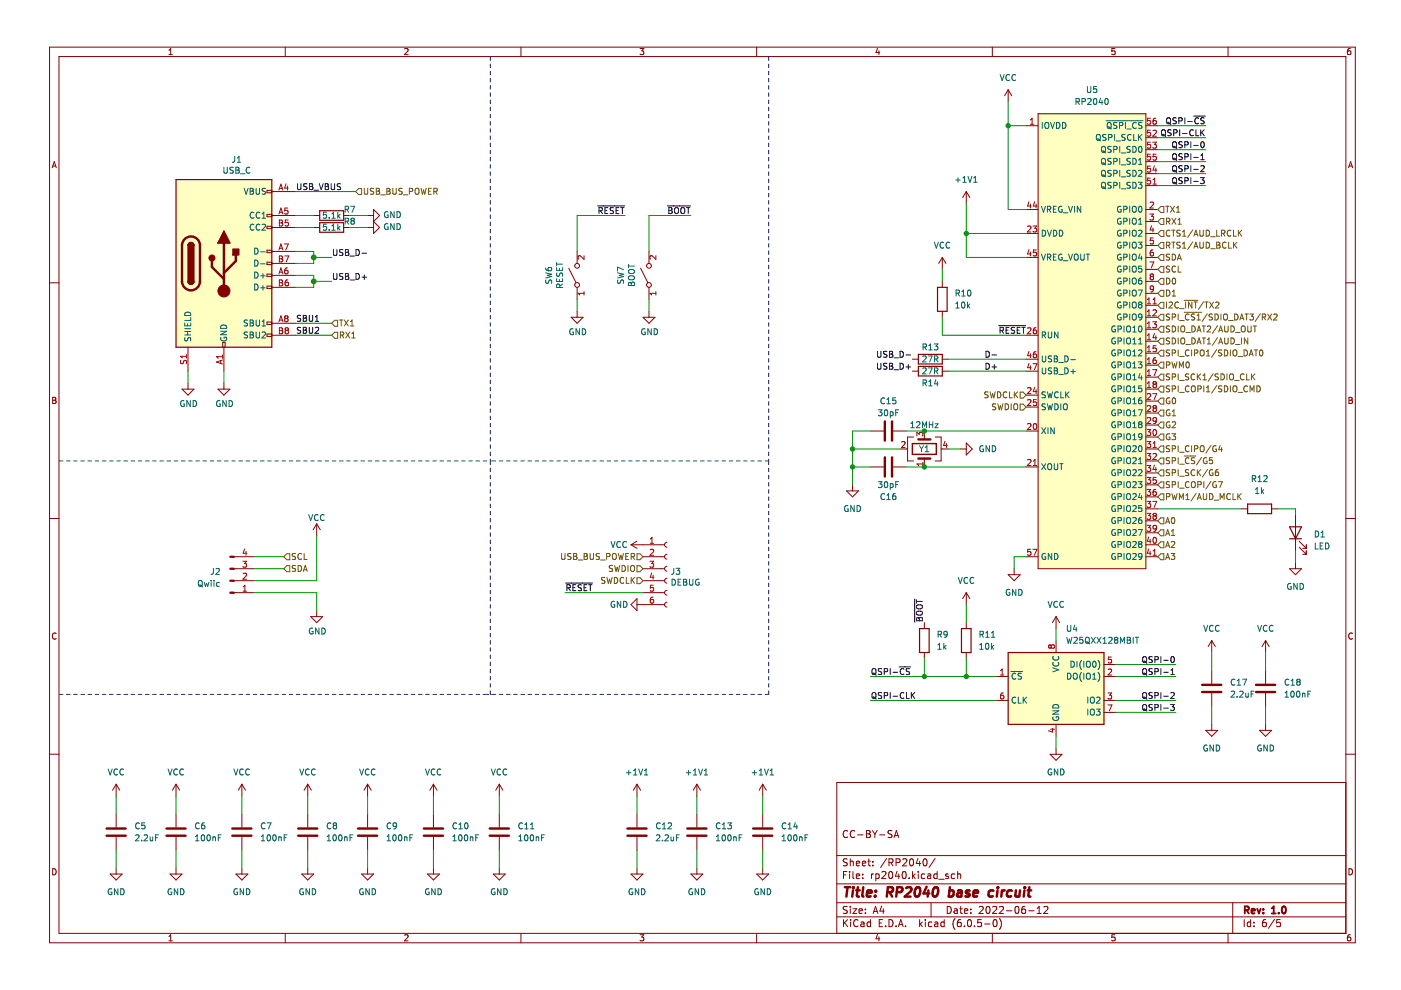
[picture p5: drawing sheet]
<svg xmlns="http://www.w3.org/2000/svg" width="297mm" height="210mm" viewBox="0 0 297 210" stroke-linecap="round" stroke-linejoin="round" font-family="sans-serif">
<path d="M.5 0h296.6v209.9h-296.6z" fill-rule="evenodd" fill="#fff" stroke="#fff" stroke-width=".21"/>
<g fill="none" stroke="#840000" stroke-width=".21">
<path d="M10.5 10h276.9v189.9h-276.9zM12.5 12h272.9v185.9h-272.9zM35.8 11.6h.8M35.8 10.7l.4-.4v1.3M60.5 10v2M85.8 10.4l.5-.1 .2 .4-.8 .9h.8M110.4 10v2M135.7 10.3h.8l-.4 .5 .3 .1v.6l-.1 .1-.6-.1M160.4 10v2M186 10.2l-.3 .9h.8M186.3 10.7v.9M210.4 10v2"/>
<path d="M213.8 19l-.8 1.3M213.8 19v2.6M213.8 19l.7 1.3M236.4 10.3h-.6l-.1 .6 .6-.1 .1 .7-.2 .1-.5-.1M260.4 10v2M286.3 10.3h-.4l-.2 .3v.7l.2 .3 .5-.1-.1-.7h-.4l-.2 .2M11.1 35.6l.4-1.3 .4 1.3M11.2 35.2h.6M217.6 26.7h2.5M220.1 24.1h22.8v96.5h-22.8zM242.9 26.7h2.6M242.9 39.3h2.6"/>
<path d="M242.9 29.2h2.6M242.9 31.7h2.6M242.9 36.8h2.6M242.9 34.3h2.6M285.9 35.6l.5-1.3 .4 1.3M286 35.2h.7M10.5 60h2M56.6 40.4h1v.5h-1zM56.6 45.4h1v.5h-1zM56.6 48h1v.5h-1zM56.6 53.1h1v.5h-1zM56.6 55.6h1v.5h-1z"/>
<path d="M56.6 58.1h1v.5h-1zM57.6 40.6h5.1M57.6 45.7h5.1M57.6 58.4h5.1M57.6 53.3h5.1M57.6 48.2h5.1M57.6 55.8h5.1M66.5 45.7h1.3M66.5 48.2h1.3M72.9 45.7h1.2M72.9 48.2h1.2M77.9 45.7h1.3"/>
<path d="M77.9 48.2h1.3M79.2 44.4l1.3 1.3-1.3 1.3 1.3 1.2-1.3 1.3zM120.6 56.9l1.5 3M122.4 53.3v2.5M135.8 56.9l1.5 3M137.6 53.3v2.5M199.8 54.6l-.8 1.2M199.8 54.6v2.5M199.8 59.7v1.2M199.8 54.6l.7 1.2M204.9 40.6l-.8 1.3M204.9 40.6v2.6"/>
<path d="M204.9 40.6l.7 1.3M217.6 44.4h2.5M217.6 49.5h2.5M217.6 54.6h2.5M242.9 44.4h2.6M242.9 47h2.6M242.9 49.5h2.6M242.9 52h2.6M242.9 54.6h2.6M242.9 57.1h2.6M242.9 59.7h2.6M285.4 60h2"/>
<path d="M39.9 73.6v5.1M47.2 72.6h.5v1h-.5zM47.5 73.6v5.1M56.6 60.7h1v.5h-1zM56.6 68.3h1v.5h-1zM56.6 70.8h1v.5h-1zM57.6 71.1h5.1M57.6 68.5h5.1M57.6 60.9h5.1M121.1 67.3h2.5l-1.2 1.2zM122.4 60.9v2.6M122.4 66v1.3"/>
<path d="M136.3 67.3h2.6l-1.3 1.2zM137.6 60.9v2.6M137.6 66v1.3M193.4 76.2h1.3M193.4 78.7h1.3M199.8 76.2h1.3M199.8 78.7h1.3M199.8 66v1.3M217.6 71.1h2.5M217.6 76.2h2.5M217.6 78.7h2.5M242.9 64.7h2.6"/>
<path d="M242.9 62.2h2.6M242.9 67.3h2.6M242.9 69.8h2.6M242.9 72.3h2.6M242.9 74.9h2.6M242.9 77.4h2.6M242.9 80h2.6M11.2 84.2h.4l.2 .3-.2 .4 .2 .1 .1 .3-.2 .2h-.5zM11.2 84.9h.4M38.6 82.5h2.5l-1.2 1.3zM39.9 81.2v1.3M46.2 82.5h2.5l-1.2 1.3z"/>
<path d="M47.5 81.2v1.3M184.6 91.4h2.7M184.6 99h2.7M189.4 91.4h2.8M189.4 99h2.8M190.9 95.2h1.5M193.7 92.7h-1.3v5h1.3M196 91.4v1.8M196 97.2v1.8M198.3 92.7h1.2v5h-1.2M199.5 95.2h1.6M203.6 95.2h1.3"/>
<path d="M204.9 93.9l1.2 1.3-1.2 1.3zM217.6 91.4h2.5M217.6 99h2.5M217.6 83.8h2.5M217.6 86.3h2.5M242.9 82.5h2.6M242.9 85h2.6M242.9 87.6h2.6M242.9 90.1h2.6M242.9 92.7h2.6M242.9 95.2h2.6M242.9 97.7h2.6"/>
<path d="M286 84.2h.4l.3 .3-.3 .4 .3 .1 .1 .3-.3 .2h-.5zM286 84.9h.4M10.5 109.9h2M49.6 118h4.2M67.1 111.1v2.5M67.1 111.1l-.7 1.2M67.1 111.1l.8 1.2M133.8 115.5h7.1M133.8 115.5l1.3 .8M135.1 114.7l-1.3 .8M136.3 118h4.6M141.4 117.5a.51 .51 0 0 0-.5 .5 .51 .51 0 0 0 .5 .6"/>
<path d="M141.4 115a.51 .51 0 0 0-.5 .5 .51 .51 0 0 0 .5 .5M179.5 104.1h2.5l-1.3 1.3zM180.7 102.8v1.3M217.6 118h2.5M242.9 100.3h2.6M242.9 102.8h2.6M242.9 105.4h2.6M242.9 107.9h2.6M242.9 110.4h2.6M242.9 113h2.6M242.9 115.5h2.6M242.9 118h2.6"/>
<path d="M263.3 107.9h1.2M269.6 107.9h1.3M274.7 109.2v7.6M274.7 119.3v1.3M275.4 116l1.6 1.5M275.4 114.7l1.6 1.6M276.2 117.5h.8M276.2 116.3h.8M277 115.5v.8M277 116.8v.7M285.4 109.9h2M11.9 134.3a.58 .58 0 0 0-.8 .6 .58 .58 0 0 0 .8 .5"/>
<path d="M49.6 120.6h4.2M49.6 125.7h4.2M49.6 123.1h4.2M65.9 130.7h2.5l-1.3 1.3zM67.1 129.5v1.2M135.1 128.2h5.8M135.1 126.9v2.6l-1.3-1.3zM136.3 120.6h4.6M136.3 125.7h4.6M136.3 123.1h4.6M141.4 127.7a.51 .51 0 0 0-.5 .5 .51 .51 0 0 0 .5 .5M141.4 125.2a.51 .51 0 0 0-.5 .5 .51 .51 0 0 0 .5 .5"/>
<path d="M141.4 122.6a.51 .51 0 0 0-.5 .5 .51 .51 0 0 0 .5 .5M141.4 120.1a.51 .51 0 0 0-.5 .5 .51 .51 0 0 0 .5 .5M196 132v1.3M196 138.4v1.2M204.9 125.7v2.5M204.9 132v1.3M204.9 138.4v1.2M204.9 125.7l-.8 1.2M204.9 125.7l.7 1.2M213.8 121.9h2.5l-1.3 1.2zM215 120.6v1.3M223.9 130.7v2.6"/>
<path d="M223.9 135.8v2.6M223.9 130.7l-.8 1.3M223.9 130.7l.8 1.3M256.9 135.8v2.6M256.9 135.8l-.8 1.3M256.9 135.8l.8 1.3M268.3 135.8v2.6M268.3 135.8l-.7 1.3M268.3 135.8l.8 1.3M273.4 120.6h2.5l-1.2 1.3zM286.8 134.3a.58 .58 0 0 0-.9 .6 .58 .58 0 0 0 .9 .5M10.5 159.9h2"/>
<path d="M211.2 143.4h2.6M211.2 148.5h2.6M222.6 159.9h2.6l-1.3 1.3zM223.9 153.6v2.5M223.9 158.7v1.2M234.1 143.4h2.5M234.1 148.5h2.5M234.1 140.9h2.5M234.1 151h2.5M255.6 154.9h2.6l-1.3 1.2zM256.9 142.2v2.8M256.9 147v2.8"/>
<path d="M256.9 153.6v1.3M267.1 154.9h2.5l-1.3 1.2zM268.3 142.2v2.8M268.3 147v2.8M268.3 153.6v1.3M285.4 159.9h2M24.6 166.3l-.7 1.2M24.6 166.3v2.5M24.6 172.6v2.8M24.6 177.4v2.8M24.6 166.3l.8 1.2M37.3 166.3l-.7 1.2"/>
<path d="M37.3 166.3v2.5M37.3 172.6v2.8M37.3 177.4v2.8M37.3 166.3l.8 1.2M51.3 166.3l-.8 1.2M51.3 166.3v2.5M51.3 172.6v2.8M51.3 177.4v2.8M51.3 166.3l.7 1.2M65.2 166.3v2.5M65.2 172.6v2.8M65.2 177.4v2.8"/>
<path d="M65.2 166.3l-.7 1.2M65.2 166.3l.8 1.2M77.9 166.3l-.7 1.2M77.9 166.3v2.5M77.9 172.6v2.8M77.9 177.4v2.8M77.9 166.3l.8 1.2M91.9 166.3l-.8 1.2M91.9 166.3v2.5M91.9 172.6v2.8M91.9 177.4v2.8M91.9 166.3l.8 1.2"/>
<path d="M105.9 166.3v2.5M105.9 172.6v2.8M105.9 177.4v2.8M105.9 166.3l-.8 1.2M105.9 166.3l.7 1.2M135.1 166.3v2.5M135.1 172.6v2.8M135.1 177.4v2.8M135.1 166.3l-.8 1.2M135.1 166.3l.7 1.2M147.7 166.3l-.7 1.2M147.7 166.3v2.5"/>
<path d="M147.7 172.6v2.8M147.7 177.4v2.8M147.7 166.3l.8 1.2M161.7 166.3v2.5M161.7 172.6v2.8M161.7 177.4v2.8M161.7 166.3l-.8 1.2M161.7 166.3l.8 1.2M179.7 176.2a.71 .71 0 0 0-1 .5 .71 .71 0 0 0 .7 .9l.3-.2M181.2 176.2a.71 .71 0 0 0-1 .5 .71 .71 0 0 0 .7 .9l.3-.2M181.8 177h1.2M183.7 176.1h.5l.3 .3-.3 .4 .3 .1 .1 .4-.3 .3h-.6z"/>
<path d="M183.7 176.8h.5M185 176.1l.5 .8M185.5 176.9v.7M186 176.1l-.5 .8M186.5 177h1.1M189.1 176.2l-.5-.1-.3 .1v.5l.7 .2 .1 .4-.3 .3-.5-.1M189.6 177.6l.5-1.5 .5 1.5M189.7 177.2h.7M285.4 165.9h-108v32M11.2 184.2a.66 .66 0 0 1 .7 .6 .66 .66 0 0 1-.7 .7zM23.4 185.3h2.5l-1.3 1.3zM24.6 184v1.3"/>
<path d="M35.8 198.6l.4-.4v1.3M35.8 199.5h.8M36.1 185.3h2.5l-1.3 1.3zM37.3 184v1.3M50 185.3h2.6l-1.3 1.3zM51.3 184v1.3M60.5 197.9v2M64 185.3h2.5l-1.3 1.3zM65.2 184v1.3M76.7 185.3h2.5l-1.3 1.3zM77.9 184v1.3M85.8 198.3l.5-.1 .2 .4-.8 .9h.8"/>
<path d="M90.6 185.3h2.6l-1.3 1.3zM91.9 184v1.3M104.6 185.3h2.5l-1.2 1.3zM105.9 184v1.3M110.4 197.9v2M133.8 185.3h2.5l-1.2 1.3zM135.1 184v1.3M135.7 198.2h.8l-.4 .5 .3 .1v.6l-.1 .1-.6-.1M146.5 185.3h2.5l-1.3 1.3zM147.7 184v1.3M160.4 197.9v2M160.4 185.3h2.6l-1.3 1.3z"/>
<path d="M161.7 184v1.3M177.4 194.4h108M177.4 191.4h108M177.4 187.4h108M177.4 181.4h108M178.8 195v1.5M178.8 185.5h.5M179.1 195.6l.6 .9M179.6 184.8h-.8v1.5M179.6 192.2h-.5l-.3 .1v.4l.7 .3 .1 .4-.3 .3-.5-.1M179.6 182.2l-.5-.1-.3 .1v.5l.7 .2 .1 .4-.3 .3-.5-.1M179.7 195l-.9 .8"/>
<path d="M180.1 184.8v.1M180.1 185.3v1M180.3 182.1v1.5M180.3 192.2v.1M180.3 192.7v1M180.3 182.7l.2-.1 .3 .1 .1 .9M180.3 195v.1M180.3 195.5v1M180.8 192.7h.8l-.8 1h.8M180.8 184.8v1.3l.3 .2M181.6 183.1l.7-.2-.1-.2-.4-.1-.2 .2v.7h.6M181.6 185.8l.7-.2-.1-.2-.4-.1-.2 .2v.7h.6"/>
<path d="M181.9 195.1a.71 .71 0 0 0-1 .5 .71 .71 0 0 0 .7 .9l.3-.2M182.1 193.2l.7-.2v-.3h-.5l-.2 .2 .1 .7h.6M182.6 195.5h.5l.1 1M182.8 183.1l.8-.2-.1-.2-.4-.1-.3 .2 .1 .7h.6M182.9 186.1v.2M182.9 185.4v.1M183.2 195.8l-.5 .1-.2 .2 .2 .4 .5-.1M183.5 193.5v.2M183.5 192.7v.2M184 182.6h.6M184.2 182.1v1.3l.4 .2M184.6 195.5h-.5l-.3 .3 .2 .6h.6"/>
<path d="M184.6 195v1.5M184.8 185.3v1M185.1 182.7v.1M185.1 183.4v.2M185.1 193.7l.5-1.5 .5 1.5M185.2 185.3l-.4 .3M185.3 193.2h.7M185.7 185.4l.4-.1 .3 .3-.1 .6h-.6M185.7 185.3v1.5M186 198.1l-.3 .9h.8M186.3 198.6v.9M186.4 195.7h.5"/>
<path d="M186.9 192.1l-.3 1.1h.9M187 184.9l.6-.1 .2 .4-.9 1.1h.9M187.1 195h-.7v1.5h.7M187.3 192.7v1M187.8 196.3v.2M188 182l-1.3 1.9M188.5 195a.76 .76 0 0 1 .8 .7 .76 .76 0 0 1-.8 .8zM188.5 182.9l.7-.1 .1-.2v-.4l-.8-.1v1.5M188.6 184.9l.2-.1a.8 .8 0 0 1 .5 .7 .8 .8 0 0 1-.5 .8l-.4-.6zM188.8 182.9l.5 .7M190 196.3v.2M190 182.9l.7-.1 .1-.2v-.4l-.8-.1v1.5"/>
<path d="M190.2 184.7l-.4 1.1h1M190.5 196.5l.5-1.5 .5 1.5M190.6 185.3v1M190.6 196h.7M191.4 184.9l.2-.1a.8 .8 0 0 1 .5 .7 .8 .8 0 0 1-.5 .8l-.3-.6zM191.4 182.2l.6-.1 .3 .4-1 1.1h1M192 196.3v.2M192.8 186.1v.2M193 182.2l.2-.1a.8 .8 0 0 1 .5 .7 .8 .8 0 0 1-.5 .8l-.4-.6zM193.5 184.8v1.5M193.6 185.7l.5 .6M194.1 185.3l-.6 .6"/>
<path d="M194.6 182l-.3 1.1h.9M194.7 184.8v.1M194.7 185.3v1M195 182.6v1M195 195v1.5M195.1 195.9l.5 .6M195.6 195.5l-.6 .5M195.9 182.2l.2-.1a.8 .8 0 0 1 .5 .7 .8 .8 0 0 1-.5 .8 1 1 0 0 1-.2-1.4zM196.1 185.4l-.5-.1-.3 .3 .2 .6h.6M196.2 195v.1M196.2 195.5v1M196.7 185.4h.6v.9"/>
<path d="M197.3 185.6l-.5 .1-.2 .2 .2 .4 .5-.1M197.4 191.4v3M197.5 195.5h-.4l-.3 .3 .2 .6h.5M198.2 195.5h.6v1M198.3 182l-1.3 1.9M198.7 185.4l-.4-.1-.3 .3 .1 .6h.6M198.7 184.8v1.5M198.8 195.8l-.5 .1-.2 .2 .2 .4 .5-.1M199 186.4h1.2M200.2 195.5h-.4l-.3 .3 .1 .6h.6M200.2 195v1.5M200.8 192.2a.76 .76 0 0 1 .9 .7 .76 .76 0 0 1-.9 .8z"/>
<path d="M201 185.4l-.3-.1-.2 .2v.2l.5 .2v.3h-.5M202.3 192.7h.6l.1 1M202.4 185.4l-.4-.1-.3 .3 .1 .6h.6M202.5 194.8a1.72 1.72 0 0 0 0 2.2M203 193l-.5 .1-.2 .2 .2 .4 .5-.1M203 185.4l.3-.1 .3 .1 .1 .9M203 184.8v1.5M203.5 192.7h.5M203.7 192.2v1.3l.3 .2M203.7 195h-.4a1.01 1.01 0 0 0 0 1.5l.5-.2v-.5l-.3-.3-.4 .1-.1 .2M204.5 193.2l.7-.2-.1-.3h-.4l-.2 .2v.7h.6M204.5 196.3v.2"/>
<path d="M205.3 195.1l.2-.1a.8 .8 0 0 1 .5 .7 .8 .8 0 0 1-.5 .8l-.4-.6zM205.8 193.5v.2M205.8 192.7v.2M206.6 196.3v.2M207.6 192.3l.6-.1 .3 .4-1 1.1h1M208 195h-.7v.7l.2-.2 .5 .1 .1 .2-.1 .5-.2 .2-.5-.2M208.8 195.9h1.1M209.2 192.3l.2-.1a.8 .8 0 0 1 .5 .7 .8 .8 0 0 1-.5 .8l-.4-.6zM210.4 197.9v2M210.5 192.3l.5-.1 .3 .4-.9 1.1h.9M210.7 195.1l.2-.1a.8 .8 0 0 1 .5 .7 .8 .8 0 0 1-.5 .8l-.4-.6zM211.9 192.3l.6-.1 .3 .4-1 1.1h1"/>
<path d="M211.9 194.8a1.72 1.72 0 0 1 0 2.2M213.4 193.1h1.1M215.3 192.3l.2-.1a.8 .8 0 0 1 .6 .7 .8 .8 0 0 1-.6 .8l-.3-.6zM217.3 192.2h-.4a1.01 1.01 0 0 0 0 1.5l.5-.2 .1-.5-.3-.3h-.3l-.3 .3M218.1 193.1h1.2M219.9 193.7h.9M219.9 192.6l.4-.4v1.5M221.3 192.3l.6-.1 .3 .4-.9 1.1h.9M236.4 198.2h-.6l-.1 .6 .6-.1 .1 .7-.2 .1-.5-.1M260.4 197.9v2M261.4 191.4v6.5M263.8 195v1.5"/>
<path d="M265.2 195.5h-.5l-.3 .3 .2 .6h.6M265.2 195v1.5M265.9 196.3v.2M265.9 195.5v.2M268.4 195h-.5a1.01 1.01 0 0 0 0 1.5l.5-.2 .1-.5-.3-.3-.4 .1-.1 .2M270.2 194.9l-1.3 1.9M271.4 195h-.7v.7l.2-.2 .5 .1 .1 .2-.1 .5-.2 .2-.5-.2M286 184.2a.66 .66 0 0 1 .8 .6 .66 .66 0 0 1-.8 .7zM286.3 198.2h-.4l-.2 .3v.7l.2 .3 .5-.1-.1-.7h-.4l-.2 .2"/>
<circle cx="122.4" cy="56.4" r=".51"/>
<circle cx="137.6" cy="56.4" r=".51"/>
<circle cx="122.4" cy="60.4" r=".51"/>
<circle cx="137.6" cy="60.4" r=".51"/>
</g>
<path d="M263.9 193l.7-.1 .2-.2-.1-.4-.8-.1v1.5M264.3 193l.5 .7M265.3 193.2l.8-.2-.1-.3h-.4l-.3 .2 .1 .7h.6M266.6 192.7l.3 1 .4-1M267.8 193.5v.2M267.8 192.7v.2M269.6 193.7h.9M269.6 192.6l.5-.4v1.5M271.1 193.5v.2M271.9 192.3l.2-.1a.8 .8 0 0 1 .5 .7 .8 .8 0 0 1-.5 .8l-.3-.6z" fill="none" stroke="#840000" stroke-width=".39"/>
<g fill="none" stroke="#840000" stroke-width=".52">
<path d="M179.1 188.1h1.2M179.7 188.1l-.3 2M180.8 188.8l-.1 1.3M180.9 188.1v.2M181.5 188.8h.8M181.9 188.1l-.2 1.7v.2l.4 .1M183 188.1l-.2 1.7 .3 .3M183.8 189.4l1-.2-.1-.3-.5-.1-.3 .3-.1 .9h.8M185.6 189.9l-.1 .2M185.7 188.9v.2M188.1 189.2h.8l.3-.2a.51 .51 0 0 0-.2-.9h-.7l-.3 2M188.6 189.2l.6 .9"/>
<path d="M190.1 189.2h.8l.3-.2a.51 .51 0 0 0-.2-.9h-.7l-.3 2M192.1 188.3l.4-.2h.4l.3 .2v.4l-.1 .3-1.3 1.1h1.3M194.2 188.3l.5-.2a1.19 1.19 0 0 1-.4 2l-.3-.2-.1-.6zM196.5 188l-.7 1.4h1.2M196.8 188.8l-.1 1.3M198 188.3l.5-.2a1.19 1.19 0 0 1-.4 2l-.3-.2-.1-.6zM201.3 188.9h.8l.1 .3-.1 .5a.66 .66 0 0 1-.9 .3M201.4 188.1l-.3 2M203.1 188.9h.8l-.1 1.2M203.9 189.2l-.7 .1a.4 .4 0 0 0-.3 .4 .4 .4 0 0 0 .2 .4l.7-.1M205.6 188.9a.49 .49 0 0 0-.8 .3l.1 .1 .4 .1 .3 .3-.4 .4-.5-.1M206.4 189.4l.9-.2v-.3h-.8l-.2 .9 .3 .3 .6-.1"/>
<path d="M210.6 188.9a.66 .66 0 0 0-1 .3v.5l.1 .3h.8M211.5 188.8l-.2 1.3M211.6 188.1v.2M212.5 188.8l-.2 1.3M213 188.8l-.4 .1-.2 .3M214.5 188.9a.66 .66 0 0 0-1 .3v.5l.1 .3h.8M215.4 188.8l-.1 1.2 .5 .1 .3-.2M216.3 188.8l-.2 1.3M217.2 188.8l-.2 1.3M217.3 188.1v.2M217.9 188.8h.7M218.2 188.1l-.2 1.7 .1 .2 .4 .1"/>
</g>
<g fill="none" stroke="#840000" stroke-width=".51">
<path d="M39.1 50.7a1.9 1.9 0 0 1 2.1-.4 1.9 1.9 0 0 1 1.2 1.7v7.7a1.9 1.9 0 0 1-1.9 1.9 1.9 1.9 0 0 1-1.9-1.9v-7.7l.1-.5zM44.9 55.3v1.3l2.6 2.5M47.5 51.5v10.2M50 54.1v1.2l-2.5 2.6M187.6 89.4v4M187.6 97v4M189.1 89.4v4M189.1 97v4M194.7 97.2h2.5M194.7 93.2h2.5M254.9 146.7h4M254.9 145.2h4"/>
<path d="M266.3 146.7h4.1M266.3 145.2h4.1M22.6 177.2h4.1M22.6 175.7h4.1M35.3 177.2h4.1M35.3 175.7h4.1M49.3 177.2h4M49.3 175.7h4M63.2 177.2h4.1M63.2 175.7h4.1M75.9 177.2h4.1M75.9 175.7h4.1"/>
<path d="M89.9 177.2h4M89.9 175.7h4M103.8 177.2h4.1M103.8 175.7h4.1M133 177.2h4.1M133 175.7h4.1M145.7 177.2h4.1M145.7 175.7h4.1M159.7 177.2h4M159.7 175.7h4"/>
</g>
<g fill="none" stroke="#006464" stroke-width=".21">
<path d="M212.1 15.8l.4 1.3 .4-1.3M214.1 15.9a.56 .56 0 0 0-.8 .5 .56 .56 0 0 0 .8 .6M215.3 15.9a.56 .56 0 0 0-.8 .5 .56 .56 0 0 0 .8 .6M230.6 18.3v1.1l.2 .2h.2l.3-.2v-1.1M232.5 18.3h-.6l-.1 .6h.6l.1 .6-.2 .1-.5-.1M47.5 35.5v1l.2 .2h.3l.2-.2v-1M49.5 35.5h-.5l-.3 .2 .2 .3 .5 .2v.4l-.7 .1M49.8 33.1l-.1 1.1-.4 .2M50 35.5h.4l.3 .2-.3 .4 .3 .1v.3l-.2 .2h-.5zM50 36.1h.4M50.3 34.4h.7M50.3 33.5l.4-.4v1.3"/>
<path d="M51 36.8h.9M51.8 39.9l.4 1.3 .4-1.3M53 35.6a.56 .56 0 0 0-.8 .5 .56 .56 0 0 0 .8 .5M53 39.9h.5l.2 .3-.2 .3 .2 .1 .1 .3-.3 .3h-.5zM54.3 39.9v1l.2 .3 .4-.1 .1-.2v-1M56.3 40l-.5-.1-.2 .3 .1 .3 .5 .2v.4h-.6M202.6 38.2h1M203.1 37.7v1M204.1 38.7h.8M204.1 37.7l.4-.3v1.3M205.2 37.4l.5 1.3 .4-1.3M206.4 38.7h.8"/>
<path d="M206.4 37.7l.4-.3v1.3M221 26v1.2M221.6 26.1l.2-.1a.43 .43 0 0 1 .6 .4v.4a.42 .42 0 0 1-.5 .4 .42 .42 0 0 1-.4-.4zM222.7 26l.5 1.2 .4-1.2M224 26a.64 .64 0 0 1 .7 .6 .64 .64 0 0 1-.7 .6zM225.3 26a.64 .64 0 0 1 .7 .6 .64 .64 0 0 1-.7 .6zM228.1 21.5h.6l.1-.5-.7-.1v1.3M228.4 21.5l.5 .7M229.4 21.5h.6l.1-.5-.7-.1v1.3M230.6 21l.5-.1 .2 .3-.7 1h.7M231.9 21l.2-.1a.68 .68 0 0 1 .5 .6 .68 .68 0 0 1-.5 .7l-.3-.5zM232.5 28.7l.2-.2a.43 .43 0 0 1 .6 .4v.4a.42 .42 0 0 1-.4 .5 .42 .42 0 0 1-.5-.5z"/>
<path d="M232.7 29.5l.7 .4M233.3 20.8l-.3 .9h.8M233.6 38.8l.2-.1a.43 .43 0 0 1 .6 .4v.4a.42 .42 0 0 1-.4 .4 .42 .42 0 0 1-.5-.4zM233.6 31.2l.2-.2a.43 .43 0 0 1 .6 .5v.4a.42 .42 0 0 1-.4 .4 .42 .42 0 0 1-.5-.4zM233.6 33.8l.2-.2a.43 .43 0 0 1 .6 .4v.4a.42 .42 0 0 1-.4 .5 .42 .42 0 0 1-.5-.5zM233.6 36.3l.2-.2a.43 .43 0 0 1 .6 .4v.5a.42 .42 0 0 1-.4 .4 .42 .42 0 0 1-.5-.4zM233.6 21.3v.9M233.8 39.6l.6 .4M233.8 32l.6 .4M233.8 37.1l.6 .4M233.8 34.5l.6 .5M234.4 21l.1-.1a.68 .68 0 0 1 .5 .6 .68 .68 0 0 1-.5 .7l-.3-.5z"/>
<path d="M234.5 28.6l-.5-.1-.2 .2 .1 .3 .5 .3v.3l-.6 .1M234.5 25.6h7.9M234.8 26.1l.2-.1a.43 .43 0 0 1 .6 .4v.4a.42 .42 0 0 1-.4 .4 .42 .42 0 0 1-.5-.4zM235 26.9l.7 .4M235 29.2l.7-.1v-.5l-.7-.1v1.3M235.6 38.7l-.7 .1v.3l.6 .3 .1 .3-.3 .2h-.4M235.6 31.1l-.7 .1v.3l.6 .3 .1 .3-.3 .2-.4-.1M235.6 33.6l-.7 .1v.4l.6 .2 .1 .3-.3 .2h-.4M235.6 36.2h-.7v.4l.6 .2 .1 .3-.3 .3-.4-.1M236.1 39.3h.6l.1-.5-.7-.1v1.2M236.1 31.7l.6-.1 .1-.4-.7-.2v1.3M236.1 34.2h.6l.1-.5-.7-.1v1.2"/>
<path d="M236.1 36.8l.6-.1 .1-.5-.7-.1v1.3M236.3 28.5v1.3M236.6 29.9h1M236.8 26h-.5l-.2 .2 .1 .3 .5 .2v.4l-.6 .1M237.3 26.6h.6l.1-.5-.7-.1v1.2M237.4 31v1.3M237.4 33.6v1.2M237.4 36.1v1.3M237.4 38.7v1.2M237.7 32.4h1M237.7 37.5h1M237.7 35h1"/>
<path d="M238.6 28.6h-.7v.4l.5 .2 .2 .3-.3 .3-.5-.1M238.6 26v1.2M238.9 27.3h1M239.6 31.1l-.6 .1v.3l.5 .3 .1 .3-.2 .2-.5-.1M239.6 38.7l-.6 .1v.3l.5 .3 .1 .3-.2 .2h-.5M239.6 33.6l-.6 .1v.4l.5 .2 .1 .3-.2 .2h-.5M239.6 36.2h-.6v.4l.5 .2 .1 .3-.2 .3-.5-.1M239.8 28.6a.56 .56 0 0 0-.8 .5 .56 .56 0 0 0 .8 .5M240.2 31a.64 .64 0 0 1 .7 .7 .64 .64 0 0 1-.7 .6zM240.2 33.6a.64 .64 0 0 1 .7 .6 .64 .64 0 0 1-.7 .6zM240.2 36.1a.64 .64 0 0 1 .7 .6 .64 .64 0 0 1-.7 .7zM240.2 38.7a.64 .64 0 0 1 .7 .6 .64 .64 0 0 1-.7 .6z"/>
<path d="M240.4 28.5v1.3h.6M240.9 26.1a.56 .56 0 0 0-.8 .5 .56 .56 0 0 0 .8 .5M241.3 38.7h.8l-.4 .4 .4 .2v.5l-.2 .1-.6-.1M241.4 28.5v1.3M241.4 36.2l.5-.1 .2 .4-.8 .9h.8M241.4 33.9l.4-.3v1.2M241.4 34.8h.7M241.5 31.2l.2-.2a.68 .68 0 0 1 .4 .7 .68 .68 0 0 1-.4 .6l-.3-.5zM241.6 29l.5 .8M242.1 26h-.5l-.2 .2 .1 .3 .6 .2v.4l-.7 .1M242.1 28.5l-.7 .7M53 40.5h.5"/>
<path d="M53.8 45.1a.56 .56 0 0 0-.8 .5 .56 .56 0 0 0 .8 .5M53.8 47.7a.56 .56 0 0 0-.8 .5 .56 .56 0 0 0 .8 .5M54 52.6a.64 .64 0 0 1 .7 .6 .64 .64 0 0 1-.7 .7zM54 55.2a.64 .64 0 0 1 .7 .6 .64 .64 0 0 1-.7 .6zM54 57.7a.64 .64 0 0 1 .7 .6 .64 .64 0 0 1-.7 .7zM55.1 45.1a.56 .56 0 0 0-.8 .5 .56 .56 0 0 0 .8 .5M55.1 47.7a.56 .56 0 0 0-.8 .5 .56 .56 0 0 0 .8 .5M55.3 58.5h.9M55.3 53.4h.9M55.3 55.9h.9M55.6 46.3h.7M55.6 47.7l.5-.2 .2 .4-.8 .9h.8"/>
<path d="M55.6 45.4l.3-.4v1.3M55.8 58v1M69.2 45h-.6l-.1 .6 .6-.1 .1 .6-.2 .2-.5-.2M69.2 47.5h-.6l-.1 .6h.6l.1 .6-.2 .1-.5-.1M69.8 46.1v.2M69.8 48.7v.1M70.4 46.3h.7M70.4 48.8h.7M70.4 45.4l.3-.4v1.3M70.4 47.9l.3-.4v1.3M71.6 45v1.3M71.6 47.5v1.3"/>
<path d="M71.7 48.3l.4 .5M71.7 45.8l.4 .5M72.1 48l-.5 .4M72.1 45.4l-.5 .5M73.2 44.4l.6-.1 .1-.4-.7-.2v1.3M73.2 46.9h.6l.1-.5-.7-.1v1.2M73.5 46.9l.4 .6M73.5 44.4l.4 .6M74.3 43.7h.9l-.6 1.3M74.6 46.8l-.2-.2 .2-.3h.4l.1 .2-.2 .3M74.6 46.8l-.2 .3v.2l.2 .2h.3l.2-.2v-.4l-.2-.1M74.6 46.8h.3"/>
<path d="M82.2 47.5a.58 .58 0 0 0-.7 .6 .58 .58 0 0 0 .8 .5v-.5h-.2M82.2 44.9a.58 .58 0 0 0-.7 .6 .58 .58 0 0 0 .8 .5v-.4h-.2M83.6 44.9v1.2l-.8-1.2v1.2M83.6 47.4v1.3l-.8-1.3v1.3M84.2 47.4a.64 .64 0 0 1 .7 .6 .64 .64 0 0 1-.7 .7zM84.2 44.9a.64 .64 0 0 1 .7 .6 .64 .64 0 0 1-.7 .6zM115.7 56.8l.1 .4 .2 .2h.7l.3-.2-.2-.4h-.6v.4l.2 .2M115.7 57.8l1.3 .3-.9 .3 .9 .2-1.3 .3M115.8 59.4l-.1 .4 .2 .3 .3-.1 .3-.6h.3l.1 .7M118 59.1v.6h1.3v-.6M118 55.6v.8M118 56.7v.6h1.3v-.6"/>
<path d="M118 56h1.3M118.1 57.9v.6h.4l.2-.5 .3-.1 .3 .2-.1 .5M118.6 56.9v.4M118.6 59.3v.4M130.9 57.8l1.3 .3-.9 .3 .9 .2-1.3 .3M131 59.4l-.1 .4 .3 .3 .3-.1 .2-.6h.4v.7M132.2 57.2l-1.3-.6v.9M133.2 56.4h1.3M133.2 56.1v.7M133.3 57.3l.8-.2a.42 .42 0 0 1 .4 .5 .42 .42 0 0 1-.4 .4h-.4a.42 .42 0 0 1-.4-.2 .42 .42 0 0 1 0-.5zM133.4 59.9h.2l.2 .2 .3-.3 .3 .1 .1 .6h-1.3zM133.4 58.5h.7a.42 .42 0 0 1 .4 .4 .42 .42 0 0 1-.4 .4h-.4a.43 .43 0 0 1-.5-.3 .43 .43 0 0 1 .2-.5z"/>
<path d="M198.1 51.3l.4 1.3 .4-1.3M200.1 51.5a.56 .56 0 0 0-.8 .5 .56 .56 0 0 0 .8 .5M201.4 51.5a.56 .56 0 0 0-.8 .5 .56 .56 0 0 0 .8 .5M220.8 43.7l.4 1.3 .4-1.3M220.8 53.9l.4 1.3 .4-1.3M221 48.8a.64 .64 0 0 1 .7 .6 .64 .64 0 0 1-.7 .7zM222.1 44.4l.6-.1v-.4l-.6-.2v1.3M222.1 54.5h.6v-.5l-.6-.1v1.3M222.1 48.8l.4 1.3 .4-1.3M222.4 44.4l.4 .6M222.4 54.5l.4 .7M223.3 48.8a.64 .64 0 0 1 .8 .6 .64 .64 0 0 1-.8 .7z"/>
<path d="M223.3 44.3h.5M223.3 54.5h.5M223.9 43.7h-.6v1.3h.6M223.9 53.9h-.6v1.3h.6M224.6 48.8a.64 .64 0 0 1 .7 .6 .64 .64 0 0 1-.7 .7zM225.2 43.8a.58 .58 0 0 0-.8 .6 .58 .58 0 0 0 .8 .5v-.4h-.2M225.2 53.9a.58 .58 0 0 0-.8 .6 .58 .58 0 0 0 .8 .5v-.4h-.2M225.5 45.1h.9M225.5 55.3h.9M226.5 43.7l.5 1.3 .4-1.3M226.5 53.9l.5 1.3 .4-1.3M227.8 54.1l.3-.2a.43 .43 0 0 1 .5 .4v.4a.42 .42 0 0 1-.4 .5 .42 .42 0 0 1-.4-.5z"/>
<path d="M227.8 43.7v1.3M229.1 53.9v1l.3 .3h.2l.3-.3v-1M229.1 43.7v1.3l-.7-1.3v1.3M230.3 53.9h.7M230.7 53.9v1.3M237.6 43.8a.58 .58 0 0 0-.7 .6 .58 .58 0 0 0 .8 .5v-.4h-.2M237.6 46.3a.58 .58 0 0 0-.7 .6 .58 .58 0 0 0 .8 .5v-.4h-.2M237.6 48.9a.58 .58 0 0 0-.7 .6 .58 .58 0 0 0 .8 .5v-.5h-.2M237.6 51.4a.58 .58 0 0 0-.7 .6 .58 .58 0 0 0 .8 .5v-.4h-.2M237.6 53.9a.58 .58 0 0 0-.7 .6 .58 .58 0 0 0 .8 .5v-.4h-.2M237.6 56.5a.58 .58 0 0 0-.7 .6 .58 .58 0 0 0 .8 .5v-.5h-.2M237.6 59a.58 .58 0 0 0-.7 .6 .58 .58 0 0 0 .8 .5v-.4h-.2"/>
<path d="M237.7 40h1M238.2 44.4l.7-.1v-.4l-.7-.2v1.3M238.2 46.9h.7v-.5l-.7-.1v1.2M238.2 49.5l.7-.1v-.5l-.7-.1v1.3M238.2 52l.7-.1v-.4l-.7-.2v1.3M238.2 54.5h.7v-.5l-.7-.1v1.3M238.2 57.1l.7-.1v-.5l-.7-.1v1.3M238.2 59.6h.7v-.5l-.7-.1v1.2M239.5 43.7v1.3M239.5 46.3v1.2M239.5 48.8v1.3M239.5 51.3v1.3"/>
<path d="M239.5 53.9v1.3M239.5 56.4v1.3M239.5 59v1.2M240.1 43.9l.3-.2a.43 .43 0 0 1 .5 .5v.4a.42 .42 0 0 1-.4 .4 .42 .42 0 0 1-.4-.4zM240.1 46.4l.3-.1a.43 .43 0 0 1 .5 .4v.4a.42 .42 0 0 1-.4 .5 .42 .42 0 0 1-.4-.5zM240.1 49l.3-.2a.43 .43 0 0 1 .5 .4v.5a.42 .42 0 0 1-.4 .4 .42 .42 0 0 1-.4-.4zM240.1 51.5l.3-.2a.43 .43 0 0 1 .5 .5v.4a.42 .42 0 0 1-.4 .4 .42 .42 0 0 1-.4-.4zM240.1 54.1l.3-.2a.43 .43 0 0 1 .5 .4v.4a.42 .42 0 0 1-.4 .5 .42 .42 0 0 1-.4-.5zM240.1 56.6l.3-.2a.43 .43 0 0 1 .5 .4v.5a.42 .42 0 0 1-.4 .4 .42 .42 0 0 1-.4-.4zM240.1 59.1l.3-.1a.43 .43 0 0 1 .5 .4v.4a.42 .42 0 0 1-.4 .4 .42 .42 0 0 1-.4-.4zM241.3 51.3h.8l-.4 .5 .4 .1v.6l-.2 .1-.6-.1M241.4 48.9l.5-.1 .2 .4-.8 .9h.8"/>
<path d="M241.4 47.5h.7M241.4 46.6l.4-.3v1.2M241.5 43.9l.2-.2a.68 .68 0 0 1 .4 .7 .68 .68 0 0 1-.4 .6l-.3-.5zM241.7 53.8l-.3 .9h.8M242 59h-.4l-.1 .3-.1 .7 .2 .2 .5-.1-.1-.6-.4-.1-.2 .3M242 54.3v.9M242.1 56.4h-.6l-.1 .6h.6l.1 .6-.2 .1-.5-.1M39.2 71h1.2M39.2 68.5v.6h1.2v-.6M39.2 70.3h1.2M39.2 69.7h1.2M39.2 71.6l.1 .6h.3l.3-.5 .3-.1 .2 .2v.5"/>
<path d="M39.3 66.3a.66 .66 0 0 1 .8-.1 .66 .66 0 0 1 .3 .7h-1.2zM39.8 68.7v.4M39.8 70.3v.7M40.4 67.3v.6h-1.2M46.8 70.2h1.2l-1.2 .8h1.2M46.8 71.6a.58 .58 0 0 0 .6 .7 .58 .58 0 0 0 .5-.8h-.4v.2M47 69a.66 .66 0 0 1 .7-.1 .66 .66 0 0 1 .3 .7h-1.2zM52.5 67.9l-.5-.1-.2 .3 .1 .3 .5 .2v.4l-.6 .1M52.5 70.4h-.5l-.2 .2 .1 .3 .5 .3v.3l-.6 .1M53 67.8h.5l.2 .3-.2 .4 .2 .1 .1 .3-.3 .2h-.5zM53 70.4h.5l.2 .2-.2 .4 .2 .1 .1 .3-.3 .3h-.5zM53 71h.5"/>
<path d="M53 68.5h.5M54 60.2a.64 .64 0 0 1 .7 .7 .64 .64 0 0 1-.7 .6zM54.3 67.8v1.1l.2 .2h.4l.1-.2v-1.1M54.3 70.4v1l.2 .3 .4-.1 .1-.2v-1M55.3 61h.9M55.6 69.1h.7M55.6 70.5l.5-.1 .2 .3-.8 1h.8M55.6 68.2l.3-.4v1.3M55.8 60.5v1M118.7 61l-.1-.6-.5-.1-.1 .7h1.3M119.3 60.2l-.6 .5M121.5 69.8a.58 .58 0 0 0-.7 .5 .58 .58 0 0 0 .8 .5v-.4h-.3"/>
<path d="M122.9 69.7v1.3l-.8-1.3v1.3M123.5 69.7a.64 .64 0 0 1 .7 .6 .64 .64 0 0 1-.7 .7zM133.8 60.1v.4M136.8 69.8a.58 .58 0 0 0-.8 .5 .58 .58 0 0 0 .8 .5v-.4h-.2M138.1 69.7v1.3l-.7-1.3v1.3M138.7 69.7a.64 .64 0 0 1 .7 .6 .64 .64 0 0 1-.7 .7zM195.6 75.6l.5-.1 .3 .3-.8 .9h.8M195.6 78.1l.5-.1 .3 .4-.8 .9h.8M195.7 73.6l.6-.1 .1-.5-.7-.1v1.3M196 73.6l.4 .6M196.8 75.5h.8l-.5 1.2M196.8 78h.8l-.5 1.3"/>
<path d="M196.9 74.2h.7M196.9 73.3l.4-.4v1.3M198.1 72.9h.8l-.5 .5 .4 .1v.6l-.2 .1-.5-.1M198.1 76.1h.6l.1-.5-.7-.1v1.2M198.1 78.7l.6-.1 .1-.5-.7-.1v1.3M198.4 78.7l.5 .6M198.4 76.1l.5 .6M202.6 65.3h.8M202.6 64.4l.4-.4v1.3M202.7 62.2l.6-.1 .1-.5-.7-.1v1.3M203 62.2l.4 .6M203.9 62.8h.7"/>
<path d="M203.9 61.9l.4-.4v1.3M204 64.2l.2-.2a.68 .68 0 0 1 .4 .7 .68 .68 0 0 1-.4 .6l-.3-.5zM205.1 64v1.3M205.2 61.6l.2-.1a.68 .68 0 0 1 .5 .6 .68 .68 0 0 1-.5 .7l-.3-.5zM205.2 64.8l.4 .5M205.6 64.5l-.5 .4M221 71h.6v-.5l-.6-.1v1.3M221 75.5v1l.2 .2h.4l.1-.2v-1M221 78v1l.2 .3h.3l.2-.3v-1M221.3 71l.4 .7M222.3 70.4v1l.2 .3h.2l.3-.3v-1M223 75.5h-.5l-.2 .2 .1 .3 .5 .2v.4l-.6 .1"/>
<path d="M223 78.1l-.5-.1-.2 .2 .1 .3 .5 .3v.3l-.6 .1M223.5 78h.4l.3 .2-.3 .4 .3 .1v.3l-.2 .3h-.5zM223.5 75.5h.4l.3 .2-.3 .4 .3 .1v.3l-.2 .2h-.5zM223.5 76.1h.4M223.5 78.6h.4M224.3 70.4v1.3l-.7-1.3v1.3M224.5 76.9h1M224.5 79.4h1M225.8 75.5a.64 .64 0 0 1 .7 .6 .64 .64 0 0 1-.7 .6zM225.8 78a.64 .64 0 0 1 .7 .6 .64 .64 0 0 1-.7 .7zM227 76.2h1M227 78.8h1"/>
<path d="M227.5 78.3v1M236.4 76.8a.58 .58 0 0 0-.7 .6 .58 .58 0 0 0 .8 .5v-.4h-.2M236.4 71.7a.58 .58 0 0 0-.7 .6 .58 .58 0 0 0 .8 .5v-.4h-.2M236.4 69.2a.58 .58 0 0 0-.7 .6 .58 .58 0 0 0 .8 .5v-.5h-.2M236.4 74.3a.58 .58 0 0 0-.7 .5 .58 .58 0 0 0 .8 .5v-.4h-.2M236.4 79.3a.58 .58 0 0 0-.7 .6 .58 .58 0 0 0 .8 .5v-.4h-.2M237 72.3h.6l.1-.5-.7-.1v1.2M237 69.8l.6-.1 .1-.5-.7-.1v1.3M237 74.9l.6-.1 .1-.5-.7-.1v1.3M237 77.4l.6-.1 .1-.4-.7-.2v1.3M237 79.9h.6l.1-.5-.7-.1v1.2M237.6 64.1a.58 .58 0 0 0-.7 .6 .58 .58 0 0 0 .8 .5v-.4h-.2"/>
<path d="M237.6 61.6a.58 .58 0 0 0-.7 .5 .58 .58 0 0 0 .8 .5v-.4h-.2M237.6 66.6a.58 .58 0 0 0-.7 .6 .58 .58 0 0 0 .8 .5v-.4h-.2M238.2 64.7l.7-.1v-.4l-.7-.2v1.3M238.2 62.2l.7-.1v-.5l-.7-.1v1.3M238.2 67.2h.7v-.5l-.7-.1v1.2M238.3 69.1v1.3M238.3 71.7v1.2M238.3 74.2v1.3M238.3 76.7v1.3M238.3 79.3v1.2M238.9 76.9l.3-.2a.43 .43 0 0 1 .5 .5v.4a.42 .42 0 0 1-.4 .4 .42 .42 0 0 1-.4-.4zM238.9 71.8l.3-.1a.43 .43 0 0 1 .5 .4v.4a.42 .42 0 0 1-.4 .4 .42 .42 0 0 1-.4-.4z"/>
<path d="M238.9 69.3l.3-.2a.43 .43 0 0 1 .5 .4v.5a.42 .42 0 0 1-.4 .4 .42 .42 0 0 1-.4-.4zM238.9 74.4l.3-.2a.43 .43 0 0 1 .5 .4v.4a.42 .42 0 0 1-.4 .5 .42 .42 0 0 1-.4-.5zM238.9 79.5l.3-.2a.43 .43 0 0 1 .5 .4v.4a.42 .42 0 0 1-.4 .5 .42 .42 0 0 1-.4-.5zM239.5 61.5v1.3M239.5 64v1.3M239.5 66.6v1.2M240.1 64.2l.3-.2a.43 .43 0 0 1 .5 .5v.4a.42 .42 0 0 1-.4 .4 .42 .42 0 0 1-.4-.4zM240.1 61.7l.3-.2a.43 .43 0 0 1 .5 .4v.4a.42 .42 0 0 1-.4 .5 .42 .42 0 0 1-.4-.5zM240.1 66.8l.3-.2a.43 .43 0 0 1 .5 .4v.4a.42 .42 0 0 1-.4 .5 .42 .42 0 0 1-.4-.5zM240.2 70.4h.7M240.2 69.5l.3-.4v1.3M240.2 72l.3-.3v1.2"/>
<path d="M240.2 74.6l.3-.4v1.3M240.2 77.1l.3-.4v1.3M240.2 79.6l.3-.3v1.2M240.2 72.9h.7M240.2 75.5h.7M240.2 78h.7M241.3 76.7h.8l-.4 .5 .4 .1v.6l-.2 .1-.6-.1M241.3 61.5h.9l-.6 1.3M241.4 74.3l.5-.1 .2 .4-.8 .9h.8M241.4 72l.4-.3v1.2M241.4 72.9h.7M241.5 69.2l.2-.1a.68 .68 0 0 1 .4 .7 .68 .68 0 0 1-.4 .6l-.3-.5z"/>
<path d="M241.6 64.6l-.2-.3 .2-.3h.3l.2 .3-.2 .3M241.6 64.6l-.2 .2v.3l.2 .2h.3l.2-.2v-.4l-.2-.1M241.6 64.6h.3M241.7 79.2l-.3 .9h.8M242 79.7v.8M242.1 67.1l-.2 .3-.4-.1v-.6l.4-.1 .2 .2v.7l-.2 .3h-.4M39 85a.58 .58 0 0 0-.7 .6 .58 .58 0 0 0 .8 .5v-.4h-.3M40.3 84.9v1.3l-.7-1.3v1.3M41 84.9a.64 .64 0 0 1 .7 .7 .64 .64 0 0 1-.7 .6zM46.6 85a.58 .58 0 0 0-.7 .6 .58 .58 0 0 0 .8 .5v-.4h-.2M48 84.9v1.3l-.8-1.3v1.3M48.6 84.9a.64 .64 0 0 1 .7 .7 .64 .64 0 0 1-.7 .6z"/>
<path d="M186.2 86.9h.8l-.4 .5 .3 .1v.5l-.1 .2-.6-.2M187.5 84.5a.56 .56 0 0 0-.7 .5 .56 .56 0 0 0 .7 .5M187.6 87l.2-.1a.68 .68 0 0 1 .4 .6 .68 .68 0 0 1-.4 .7l-.3-.5zM188 85.6h.8M188 84.7l.4-.4v1.3M188.8 87.4l.3-.1 .3 .3-.2 .5h-.4M188.8 87.3v1.3M189.9 87.5h.4M189.9 84.3h-.6l-.1 .7 .6-.1 .1 .6-.2 .1-.5-.1M190.5 86.9h-.6v1.3M193.1 90.7h.7M193.1 89.8l.4-.4v1.3"/>
<path d="M194.3 89.5l.5-.1 .2 .4-.7 .9h.7M195 94.5l.4 .7M195.4 95.2v.6M195.6 90.7v-1.3l.4 .9 .4-.9v1.3M195.7 81.2l.6-.1 .1-.4-.7-.2v1.3M195.8 94.5l-.4 .7M196 81.2l.4 .6M196.2 95.8h.7M196.2 94.9l.3-.4v1.3M196.9 81.8h.7M196.9 80.9l.4-.4v1.3M197 89.4v1.3"/>
<path d="M197 90h.8M197.8 89.4v1.3M198.2 89.8h.7l-.7 .9h.7M198.4 80.5l-.3 .9h.8M198.7 81v.8M208.5 94.6a.58 .58 0 0 0-.8 .5 .58 .58 0 0 0 .8 .5v-.4h-.2M209.8 94.5v1.3l-.7-1.3v1.3M210.4 94.5a.64 .64 0 0 1 .7 .6 .64 .64 0 0 1-.7 .7zM220.9 90.7l.8 1.3M220.9 98.3l.8 1.3M221.6 83.1l-.6 .1v.4l.5 .2 .1 .3-.2 .2h-.5M221.6 85.7h-.6v.4l.5 .2 .1 .3-.2 .3-.5-.1"/>
<path d="M221.7 90.7l-.8 1.3M221.7 98.3l-.8 1.3M222.1 83.1l.3 1.2 .2-.9 .3 .9 .3-1.2M222.1 85.6l.3 1.3 .2-.9 .3 .9 .3-1.3M222.2 90.7v1.3M222.3 98.4l.1-.1a.43 .43 0 0 1 .6 .4v.5a.42 .42 0 0 1-.4 .4 .42 .42 0 0 1-.5-.4zM223.5 90.7v1.3l-.7-1.3v1.3M223.5 98.3v1l.3 .3h.2l.2-.3v-1M223.6 85.6a.64 .64 0 0 1 .8 .7 .64 .64 0 0 1-.8 .6zM224.4 83.2a.56 .56 0 0 0-.8 .5 .56 .56 0 0 0 .8 .5M224.7 98.3h.7M224.9 83.1v1.2h.6"/>
<path d="M224.9 85.6v1.3M225 98.3v1.3M225.5 85.8l.3-.2a.43 .43 0 0 1 .5 .4v.5a.42 .42 0 0 1-.4 .4 .42 .42 0 0 1-.4-.4zM225.9 83.1v1.2M226.1 83.6l.6 .7M226.7 83.1l-.8 .7M236.4 81.9a.58 .58 0 0 0-.7 .6 .58 .58 0 0 0 .8 .5v-.5h-.2M236.4 84.4a.58 .58 0 0 0-.7 .6 .58 .58 0 0 0 .8 .5v-.4h-.2M236.4 86.9a.58 .58 0 0 0-.7 .6 .58 .58 0 0 0 .8 .5v-.4h-.2M236.4 89.5a.58 .58 0 0 0-.7 .6 .58 .58 0 0 0 .8 .5v-.5h-.2M236.4 92a.58 .58 0 0 0-.7 .6 .58 .58 0 0 0 .8 .5v-.4h-.2M236.4 94.6a.58 .58 0 0 0-.7 .5 .58 .58 0 0 0 .8 .5v-.4h-.2"/>
<path d="M236.4 97.1a.58 .58 0 0 0-.7 .6 .58 .58 0 0 0 .8 .5v-.4h-.2M236.4 99.6a.58 .58 0 0 0-.7 .6 .58 .58 0 0 0 .8 .5v-.4h-.2M237 82.5l.6-.1 .1-.5-.7-.1v1.3M237 85h.6l.1-.5-.7-.2v1.3M237 87.6l.6-.1 .1-.5-.7-.1v1.3M237 90.1l.6-.1 .1-.5-.7-.1v1.3M237 92.6h.6l.1-.5-.7-.1v1.2M237 95.2l.6-.1 .1-.5-.7-.1v1.3M237 97.7l.6-.1 .1-.4-.7-.2v1.3M238.3 81.8v1.3M238.3 84.3v1.3M238.3 86.9v1.3"/>
<path d="M238.3 89.4v1.3M238.3 92v1.2M238.3 94.5v1.3M238.3 97v1.3M238.3 99.6v1.2M238.9 82l.3-.2a.43 .43 0 0 1 .5 .4v.5a.42 .42 0 0 1-.4 .4 .42 .42 0 0 1-.4-.4zM238.9 84.5l.3-.2a.43 .43 0 0 1 .5 .5v.4a.42 .42 0 0 1-.4 .4 .42 .42 0 0 1-.4-.4zM238.9 87.1l.3-.2a.43 .43 0 0 1 .5 .4v.4a.42 .42 0 0 1-.4 .5 .42 .42 0 0 1-.4-.5zM238.9 89.6l.3-.2a.43 .43 0 0 1 .5 .4v.5a.42 .42 0 0 1-.4 .4 .42 .42 0 0 1-.4-.4zM238.9 92.1l.3-.1a.43 .43 0 0 1 .5 .4v.4a.42 .42 0 0 1-.4 .4 .42 .42 0 0 1-.4-.4zM238.9 94.7l.3-.2a.43 .43 0 0 1 .5 .4v.4a.42 .42 0 0 1-.4 .5 .42 .42 0 0 1-.4-.5zM238.9 97.2l.3-.2a.43 .43 0 0 1 .5 .5v.4a.42 .42 0 0 1-.4 .4 .42 .42 0 0 1-.4-.4z"/>
<path d="M238.9 99.8l.3-.2a.43 .43 0 0 1 .5 .4v.4a.42 .42 0 0 1-.4 .5 .42 .42 0 0 1-.4-.5zM240.2 94.6l.5-.1 .2 .4-.8 .9h.8M240.2 97.2l.5-.2 .2 .4-.8 .9h.8M240.2 99.7l.5-.1 .2 .3-.8 .9h.8M240.2 82.2l.3-.4v1.3M240.2 84.7l.3-.4v1.3M240.2 87.2l.3-.3v1.3M240.2 89.8l.3-.4v1.3M240.2 92.3l.3-.3v1.2M240.2 80.5h.7M240.2 83.1h.7M240.2 85.6h.7"/>
<path d="M240.2 88.2h.7M240.2 90.7h.7M240.2 93.2h.7M241.3 86.9h.9l-.6 1.3M241.4 99.7l.5-.1 .2 .3-.8 .9h.8M241.4 97.4l.4-.4v1.3M241.4 98.3h.7M241.5 94.6l.2-.1a.68 .68 0 0 1 .4 .6 .68 .68 0 0 1-.4 .7l-.3-.5zM241.6 90l-.2-.3 .2-.3h.3l.2 .3-.2 .3M241.6 90l-.2 .2v.3l.2 .2h.3l.2-.2v-.4l-.2-.1M241.6 90h.3M242 84.3l-.4 .1-.1 .2-.1 .8 .2 .2 .5-.1-.1-.6-.4-.1-.2 .3"/>
<path d="M242.1 81.8h-.6l-.1 .6h.6l.1 .6-.2 .1-.5-.1M242.1 92.5l-.2 .2h-.4v-.6l.4-.1 .2 .2v.7l-.2 .3h-.4M65.5 109.1l.4 1.3 .4-1.3M67.5 109.2a.56 .56 0 0 0-.8 .5 .56 .56 0 0 0 .8 .5M68.7 109.2a.56 .56 0 0 0-.8 .5 .56 .56 0 0 0 .8 .5M129.6 114.8l.4 1.3 .4-1.3M131.5 114.9a.56 .56 0 0 0-.7 .5 .56 .56 0 0 0 .7 .6M132.8 114.9a.56 .56 0 0 0-.8 .5 .56 .56 0 0 0 .8 .6M179.8 107.3a.58 .58 0 0 0-.8 .5 .58 .58 0 0 0 .8 .5v-.4h-.2M181.1 107.2v1.3l-.7-1.3v1.3M181.7 107.2a.64 .64 0 0 1 .7 .6 .64 .64 0 0 1-.7 .7zM186.2 102.1h.8l-.4 .5 .3 .1v.6l-.1 .1-.6-.1"/>
<path d="M187.5 104.8a.56 .56 0 0 0-.7 .5 .56 .56 0 0 0 .7 .5M187.6 102.2l.2-.1a.68 .68 0 0 1 .4 .7 .68 .68 0 0 1-.4 .6l-.3-.5zM188 105.9h.8M188 105l.4-.3v1.2M188.8 102.6l.3-.1 .3 .3-.2 .5h-.4M188.8 102.5v1.3M189.8 104.7h-.3l-.2 .3-.1 .7 .3 .2 .4-.1-.1-.6-.3-.1-.3 .3M189.9 102.7h.4M190.5 102.1h-.6v1.3M221.6 117.4a.58 .58 0 0 0-.7 .6 .58 .58 0 0 0 .8 .5v-.4h-.2M223 117.3v1.3l-.7-1.3v1.3M223.6 117.3a.64 .64 0 0 1 .7 .7 .64 .64 0 0 1-.7 .6z"/>
<path d="M236.4 102.2a.58 .58 0 0 0-.7 .6 .58 .58 0 0 0 .8 .5v-.5h-.2M236.4 104.7a.58 .58 0 0 0-.7 .6 .58 .58 0 0 0 .8 .5v-.4h-.2M236.4 107.3a.58 .58 0 0 0-.7 .5 .58 .58 0 0 0 .8 .5v-.4h-.2M236.4 109.8a.58 .58 0 0 0-.7 .6 .58 .58 0 0 0 .8 .5v-.4h-.2M236.4 112.3a.58 .58 0 0 0-.7 .6 .58 .58 0 0 0 .8 .5v-.4h-.2M236.4 114.9a.58 .58 0 0 0-.7 .6 .58 .58 0 0 0 .8 .5v-.5h-.2M236.4 117.4a.58 .58 0 0 0-.7 .6 .58 .58 0 0 0 .8 .5v-.4h-.2M237 100.2h.6l.1-.5-.7-.1v1.2M237 102.8l.6-.1 .1-.5-.7-.1v1.3M237 105.3h.6l.1-.5-.7-.1v1.2M237 107.9l.6-.1 .1-.5-.7-.1v1.3M237 110.4l.6-.1 .1-.4-.7-.2v1.3"/>
<path d="M237 112.9h.6l.1-.5-.7-.1v1.2M237 115.5l.6-.1 .1-.5-.7-.1v1.3M237 118h.6l.1-.5-.7-.2v1.3M238.3 102.1v1.3M238.3 104.7v1.2M238.3 107.2v1.3M238.3 109.7v1.3M238.3 112.3v1.2M238.3 114.8v1.3M238.3 117.3v1.3M238.9 102.3l.3-.2a.43 .43 0 0 1 .5 .4v.5a.42 .42 0 0 1-.4 .4 .42 .42 0 0 1-.4-.4zM238.9 104.8l.3-.1a.43 .43 0 0 1 .5 .4v.4a.42 .42 0 0 1-.4 .4 .42 .42 0 0 1-.4-.4z"/>
<path d="M238.9 107.4l.3-.2a.43 .43 0 0 1 .5 .4v.4a.42 .42 0 0 1-.4 .5 .42 .42 0 0 1-.4-.5zM238.9 109.9l.3-.2a.43 .43 0 0 1 .5 .5v.4a.42 .42 0 0 1-.4 .4 .42 .42 0 0 1-.4-.4zM238.9 112.5l.3-.2a.43 .43 0 0 1 .5 .4v.4a.42 .42 0 0 1-.4 .5 .42 .42 0 0 1-.4-.5zM238.9 115l.3-.2a.43 .43 0 0 1 .5 .4v.5a.42 .42 0 0 1-.4 .4 .42 .42 0 0 1-.4-.4zM238.9 117.5l.3-.2a.43 .43 0 0 1 .5 .5v.4a.42 .42 0 0 1-.4 .4 .42 .42 0 0 1-.4-.4zM240.2 104.8l.5-.1 .2 .3-.8 .9h.8M240.2 102.2l.5-.1 .2 .4-.8 .9h.8M240.2 107.3l.5-.1 .2 .4-.8 .9h.8M240.2 109.9l.5-.2 .2 .4-.8 .9h.8M240.2 112.4l.5-.1 .2 .3-.8 .9h.8M240.2 114.9l.5-.1 .2 .4-.8 .9h.8M240.2 117.5l.5-.2 .2 .4-.8 .9h.8"/>
<path d="M241.3 102.1h.8l-.4 .5 .4 .1v.6l-.2 .1-.6-.1M241.3 112.3h.9l-.6 1.2M241.6 115.4l-.2-.3 .2-.3h.3l.2 .3-.2 .3M241.6 115.4l-.2 .2v.2l.2 .3h.3l.2-.3v-.3l-.2-.1M241.6 115.4h.3M241.7 104.6l-.3 .9h.8M242 109.7l-.4 .1-.1 .2-.1 .8 .2 .2 .5-.1-.1-.6-.4-.1-.2 .3M242 105.1v.8M242.1 107.2h-.6l-.1 .6 .6-.1 .1 .6-.2 .2-.5-.2M242.1 117.9l-.2 .2h-.4v-.6l.4-.2 .2 .3v.7l-.2 .3h-.4M265.5 101.5h.6l.1-.5-.7-.2v1.3M265.8 101.5l.4 .6"/>
<path d="M266.2 104.7h.7M266.2 103.7l.3-.3v1.3M266.7 102.1h.8M266.7 101.2l.4-.4v1.3M267.5 103.4v1.3M267.6 104.2l.3 .5M267.9 101l.5-.2 .3 .4-.8 .9h.8M267.9 103.8l-.4 .5M278.9 112.6a.64 .64 0 0 1 .7 .6 .64 .64 0 0 1-.7 .7zM278.9 115.1v1.3h.6M279.9 115.7h.4M280.1 113.9h.7"/>
<path d="M280.1 113l.3-.4v1.3M280.5 115.1h-.6v1.3h.6M281 115.1a.64 .64 0 0 1 .8 .7 .64 .64 0 0 1-.8 .6zM42.1 123.2l.2-.1a.43 .43 0 0 1 .6 .4v.4a.42 .42 0 0 1-.4 .4 .42 .42 0 0 1-.5-.4zM42.3 124l.7 .5M43.3 123.5l.3 .8 .2-.6 .2 .6 .3-.8M44.8 123.1v.1M44.8 123.5v.8M45.2 120.5v1.1l-.4 .2M45.4 123.1v.1M45.4 123.5v.8M45.8 120.6l.5-.1 .2 .4-.8 .9h.8"/>
<path d="M46.5 123.5h-.3l-.3 .2 .1 .6h.5M66.3 133.2a.58 .58 0 0 0-.7 .6 .58 .58 0 0 0 .8 .5v-.4h-.3M67.6 133.2v1.2l-.7-1.2v1.2M68.2 133.2a.64 .64 0 0 1 .8 .6 .64 .64 0 0 1-.8 .6zM130.3 127.6a.58 .58 0 0 0-.8 .5 .58 .58 0 0 0 .8 .6v-.5h-.2M131.6 127.5v1.3l-.7-1.3v1.3M132.2 127.5a.64 .64 0 0 1 .7 .6 .64 .64 0 0 1-.7 .7zM142.5 122.8a.64 .64 0 0 1 .7 .6 .64 .64 0 0 1-.7 .7zM142.9 120.5l-.1 1.1-.4 .2M143.3 120.5h.8l-.4 .5 .4 .1v.5l-.2 .2-.6-.2M143.8 123.4h.4M144.4 122.8h-.6v1.3h.6"/>
<path d="M144.9 122.8h.4l.3 .2-.3 .4 .3 .1v.3l-.2 .3h-.5zM144.9 123.4h.4M146.2 122.8v1l.2 .3h.3l.2-.3v-1M148.2 122.9a.58 .58 0 0 0-.8 .6 .58 .58 0 0 0 .8 .5v-.5h-.2M198.8 136.7l.4-.3v1.3M198.8 137.7h.8M198.9 134.5h.6l.1-.5-.7-.2v1.3M199.2 134.5l.4 .6M200.1 136.4v1.3M200.2 137.2l.4 .5M200.6 136.8l-.5 .5M200.8 134.4l-.2 .2h-.4v-.6l.4-.2 .2 .3v.7l-.2 .3h-.4"/>
<path d="M203.2 122.4l.4 1.3 .4-1.3M205.2 122.5a.56 .56 0 0 0-.8 .6 .56 .56 0 0 0 .8 .5M206.4 122.5a.56 .56 0 0 0-.8 .6 .56 .56 0 0 0 .8 .5M207.7 137.7h.8M207.7 136.7l.4-.3v1.3M207.8 134.5h.6l.1-.5-.7-.2v1.3M208.1 134.5l.4 .6M209 135.1h.7M209 134.2l.4-.4v1.3M209.1 136.5l.1-.1a.68 .68 0 0 1 .5 .6 .68 .68 0 0 1-.5 .7l-.3-.5zM210.2 136.4v1.3M210.2 135.1h.7"/>
<path d="M210.2 134.2l.4-.4v1.3M210.3 137.2l.4 .5M210.7 136.8l-.5 .5M214.1 125a.58 .58 0 0 0-.8 .6 .58 .58 0 0 0 .8 .5v-.4h-.2M215.4 125v1.2l-.7-1.2v1.2M216 125a.64 .64 0 0 1 .7 .6 .64 .64 0 0 1-.7 .6zM222.2 127.5l.4 1.3 .5-1.3M223.3 139.2a.56 .56 0 0 0 .5 .8 .56 .56 0 0 0 .6-.8M224.2 127.6a.56 .56 0 0 0-.8 .5 .56 .56 0 0 0 .8 .6M225.5 127.6a.56 .56 0 0 0-.8 .5 .56 .56 0 0 0 .8 .6M226.2 135.1l.3 1.3 .2-.9 .3 .9 .3-1.3M226.3 132.6v1l.2 .2h.3l.2-.2v-1"/>
<path d="M227.7 135.2l.5-.1 .2 .4-.8 .9h.8M227.9 132.5l-.3 .9h.8M228.2 133v.8M229.6 135.1h-.6l-.1 .6h.6l.1 .6-.2 .1-.5-.1M230.2 135.3l.2-.2a.43 .43 0 0 1 .6 .4v.5a.42 .42 0 0 1-.5 .4 .42 .42 0 0 1-.4-.4zM230.4 136.1l.6 .4M231.4 135.1l.8 1.3M232.2 135.1l-.8 1.3M232.6 135.1l.8 1.3M233.4 135.1l-.8 1.3M233.9 135.5l.3-.4v1.3M233.9 136.4h.7"/>
<path d="M235.1 135.2l.5-.1 .2 .4-.8 .9h.8M236.5 135.7l-.2-.3 .2-.3 .4 .1 .1 .2-.2 .3M236.5 135.7l-.2 .2v.2l.2 .3 .4-.1 .1-.2-.1-.3-.1-.1M236.5 135.7h.3M237.5 136.4v-1.3l.5 .9 .4-.9v1.3M239 135.1h.4l.3 .3-.3 .3 .3 .1v.3l-.2 .3h-.5zM239 135.7h.4M240.3 135.1v1.3M240.7 135.1h.7M241.1 135.1v1.3M255.2 132.6l.4 1.2 .5-1.2M257.2 132.7a.56 .56 0 0 0-.8 .5 .56 .56 0 0 0 .8 .5"/>
<path d="M258.5 132.7a.56 .56 0 0 0-.8 .5 .56 .56 0 0 0 .8 .5M266.6 132.6l.5 1.2 .4-1.2M268.6 132.7a.56 .56 0 0 0-.8 .5 .56 .56 0 0 0 .8 .5M269.9 132.7a.56 .56 0 0 0-.8 .5 .56 .56 0 0 0 .8 .5M273.7 123.8a.58 .58 0 0 0-.7 .5 .58 .58 0 0 0 .8 .5v-.4h-.3M275 123.7v1.3l-.7-1.3v1.3M275.6 123.7a.64 .64 0 0 1 .8 .6 .64 .64 0 0 1-.8 .7zM214.3 142.4h2.5M215.4 142.9a.56 .56 0 0 0-.8 .5 .56 .56 0 0 0 .8 .5M215.4 147.9a.56 .56 0 0 0-.8 .5 .56 .56 0 0 0 .8 .6M215.9 147.8v1.3h.6M216.6 142.8l-.7 .1v.3l.5 .3 .2 .3-.3 .2-.5-.1"/>
<path d="M216.9 147.8v1.3M217.1 148.4l.6 .7M217.7 147.8l-.8 .7M223.2 141.6l1.3 .4-1.3 .4M223.2 150.7h1.3l-1.3 .7h1.3M223.3 152a.58 .58 0 0 0 .6 .8 .58 .58 0 0 0 .5-.8h-.5v.2M223.3 140.4a.56 .56 0 0 0 .5 .8 .56 .56 0 0 0 .6-.8M223.4 149.5a.66 .66 0 0 1 .7-.1 .66 .66 0 0 1 .4 .7h-1.3zM226.3 142.7a.64 .64 0 0 1 .8 .7 .64 .64 0 0 1-.8 .6zM227.1 140.2a.64 .64 0 0 1 .7 .6 .64 .64 0 0 1-.7 .7zM227.7 142.8l.2-.1a.43 .43 0 0 1 .5 .5v.4a.42 .42 0 0 1-.4 .4 .42 .42 0 0 1-.4-.4zM228.3 140.2v1.3"/>
<path d="M229.3 142.6a1.46 1.46 0 0 0 0 1.9M229.3 140a1.46 1.46 0 0 0 0 1.9M229.8 140.2v1.3M229.8 142.7v1.3M230.4 142.9l.2-.2a.43 .43 0 0 1 .6 .5v.4a.42 .42 0 0 1-.4 .4 .42 .42 0 0 1-.5-.4zM230.4 140.4l.2-.2a.43 .43 0 0 1 .6 .4v.4a.42 .42 0 0 1-.4 .5 .42 .42 0 0 1-.5-.5zM230.6 147.8v1.3M230.6 150.3v1.3M231.2 148l.3-.2a.43 .43 0 0 1 .5 .4v.5a.42 .42 0 0 1-.4 .4 .42 .42 0 0 1-.4-.4zM231.2 150.5l.3-.2a.43 .43 0 0 1 .5 .5v.4a.42 .42 0 0 1-.4 .4 .42 .42 0 0 1-.4-.4zM231.7 144h.7M231.7 143.1l.3-.4v1.3"/>
<path d="M231.8 140.3l.2-.1a.68 .68 0 0 1 .4 .6 .68 .68 0 0 1-.4 .7l-.3-.5zM232.4 150.3h.8l-.4 .5 .4 .2v.5l-.2 .1-.6-.1M232.5 147.9l.5-.1 .2 .4-.8 .9h.8M232.8 140a1.46 1.46 0 0 1 0 1.9M232.8 142.6a1.46 1.46 0 0 1 0 1.9M255.9 158a.58 .58 0 0 0-.7 .6 .58 .58 0 0 0 .8 .5v-.4h-.2M257.3 158v1.2l-.8-1.2v1.2M257.9 158a.64 .64 0 0 1 .7 .6 .64 .64 0 0 1-.7 .6zM261 146.7l.5-.2 .3 .4-.8 .9h.8M261.8 144.1a.56 .56 0 0 0-.8 .5 .56 .56 0 0 0 .8 .6M262.3 145.3h.7M262.3 144.4l.4-.4v1.3"/>
<path d="M262.3 147.7v.1M262.8 146.7l.5-.2 .3 .4-.8 .9h.8M263.5 144h.8l-.5 1.3M264.1 147l.1 .8 .5-.1M264.7 147v.8M265.3 147.1h.4M265.9 146.5h-.6v1.3M267.4 158a.58 .58 0 0 0-.8 .6 .58 .58 0 0 0 .8 .5v-.4h-.2M268.7 158v1.2l-.7-1.2v1.2M269.3 158a.64 .64 0 0 1 .7 .6 .64 .64 0 0 1-.7 .6zM272.5 147.8h.7M272.5 146.9l.3-.4v1.3"/>
<path d="M273.2 144.1a.56 .56 0 0 0-.7 .5 .56 .56 0 0 0 .7 .6M273.7 145.3h.8M273.7 144.4l.4-.4v1.3M273.8 146.7l.2-.2a.68 .68 0 0 1 .4 .7 .68 .68 0 0 1-.4 .6l-.3-.5zM275.1 146.6l.1-.1a.68 .68 0 0 1 .4 .7 .68 .68 0 0 1-.4 .6 .84 .84 0 0 1-.1-1.2zM275.2 144.5l-.3 .3 .1 .4 .2 .1h.2l.3-.3v-.2l-.3-.3M275.2 144.5l-.3-.2 .3-.3h.2l.3 .2-.3 .3M275.2 144.5h.2M276.1 147.1l.5-.1 .1 .8M276.1 147v.8M277.3 147.1h.4M277.9 146.5h-.6v1.3"/>
<path d="M22.9 163l.5 1.3 .4-1.3M24.9 163.2a.56 .56 0 0 0-.8 .5 .56 .56 0 0 0 .8 .5M26.2 163.2a.56 .56 0 0 0-.8 .5 .56 .56 0 0 0 .8 .5M28.8 177.1l.4-.1 .3 .4-.8 .9h.8M29.5 174.6a.56 .56 0 0 0-.8 .5 .56 .56 0 0 0 .8 .5M30 178.2v.1M30.6 177.1l.5-.1 .2 .4-.8 .9h.8M30.7 174.5h-.6l-.1 .6 .6-.1 .1 .6-.2 .1-.5-.1M31.8 177.4l.1 .8h.5M32.4 177.4v.9M33 177.6h.4M33.6 177h-.6v1.3"/>
<path d="M35.6 163l.5 1.3 .4-1.3M37.6 163.2a.56 .56 0 0 0-.8 .5 .56 .56 0 0 0 .8 .5M38.9 163.2a.56 .56 0 0 0-.8 .5 .56 .56 0 0 0 .8 .5M41.4 178.3h.8M41.4 177.4l.4-.4v1.3M42.2 174.6a.56 .56 0 0 0-.8 .5 .56 .56 0 0 0 .8 .5M42.8 177.1l.2-.1a.68 .68 0 0 1 .4 .6 .68 .68 0 0 1-.4 .7l-.3-.5zM43.3 174.5h-.3l-.2 .3-.1 .7 .3 .2 .4-.1-.1-.6-.3-.1-.3 .3M44 177.1l.2-.1a.68 .68 0 0 1 .4 .6 .68 .68 0 0 1-.4 .7l-.3-.5zM45.1 177.5h.5l.1 .8M45.1 177.4v.9M46.3 177.6h.4"/>
<path d="M46.9 177h-.6v1.3M49.6 163l.4 1.3 .4-1.3M51.6 163.2a.56 .56 0 0 0-.8 .5 .56 .56 0 0 0 .8 .5M52.9 163.2a.56 .56 0 0 0-.8 .5 .56 .56 0 0 0 .8 .5M55.4 177.4l.4-.4v1.3M55.4 178.3h.7M56.2 174.6a.56 .56 0 0 0-.8 .5 .56 .56 0 0 0 .8 .5M56.6 174.5h.9l-.6 1.2M56.7 177.1l.2-.1a.68 .68 0 0 1 .5 .6 .68 .68 0 0 1-.5 .7l-.3-.5zM57.9 177.1l.2-.1a.68 .68 0 0 1 .5 .6 .68 .68 0 0 1-.5 .7l-.3-.5zM59.1 177.5h.5v.8M59.1 177.4v.9"/>
<path d="M60.2 177.6h.5M60.9 177h-.7v1.3M63.6 163l.4 1.3 .4-1.3M65.5 163.2a.56 .56 0 0 0-.7 .5 .56 .56 0 0 0 .7 .5M66.8 163.2a.56 .56 0 0 0-.8 .5 .56 .56 0 0 0 .8 .5M69.4 178.3h.7M69.4 177.4l.3-.4v1.3M70.2 174.6a.56 .56 0 0 0-.8 .5 .56 .56 0 0 0 .8 .5M70.7 177.1l.2-.1a.68 .68 0 0 1 .4 .6 .68 .68 0 0 1-.4 .7l-.3-.5zM70.9 175l-.3 .3v.2l.3 .2h.3l.2-.2v-.2l-.3-.3M70.9 175l-.3-.2 .3-.3h.3l.2 .2-.3 .3M70.9 175h.2"/>
<path d="M71.9 177.1l.2-.1a.68 .68 0 0 1 .4 .6 .68 .68 0 0 1-.4 .7l-.3-.5zM73.1 177.5h.4l.1 .8M73.1 177.4v.9M74.2 177.6h.4M74.8 177h-.6v1.3M76.2 163l.5 1.3 .4-1.3M78.2 163.2a.56 .56 0 0 0-.8 .5 .56 .56 0 0 0 .8 .5M79.5 163.2a.56 .56 0 0 0-.8 .5 .56 .56 0 0 0 .8 .5M82.1 178.3h.7M82.1 177.4l.3-.4v1.3M82.9 174.6a.56 .56 0 0 0-.8 .5 .56 .56 0 0 0 .8 .5M83.4 177.1l.2-.1a.68 .68 0 0 1 .4 .6 .68 .68 0 0 1-.4 .7l-.3-.5z"/>
<path d="M84.1 175l-.3 .3-.3-.1-.1-.6 .4-.1 .3 .2-.1 .7-.2 .3h-.3M84.6 177.1l.2-.1a.68 .68 0 0 1 .4 .6 .68 .68 0 0 1-.4 .7l-.3-.5zM85.8 177.5h.4l.1 .8M85.8 177.4v.9M86.9 177.6h.4M87.5 177h-.6v1.3M90.2 163l.4 1.3 .5-1.3M92.2 163.2a.56 .56 0 0 0-.8 .5 .56 .56 0 0 0 .8 .5M93.5 163.2a.56 .56 0 0 0-.8 .5 .56 .56 0 0 0 .8 .5M96 178.3h.8M96 177.4l.4-.4v1.3M96.8 174.6a.56 .56 0 0 0-.8 .5 .56 .56 0 0 0 .8 .5"/>
<path d="M97.3 175.7h.7M97.3 174.8l.4-.3v1.2M97.4 177.1l.1-.1a.68 .68 0 0 1 .5 .6 .68 .68 0 0 1-.5 .7l-.3-.5zM98.6 177.1l.1-.1a.68 .68 0 0 1 .5 .6 .68 .68 0 0 1-.5 .7l-.3-.5zM98.6 174.6l.2-.1a.68 .68 0 0 1 .4 .6 .68 .68 0 0 1-.4 .6l-.3-.4zM99.7 177.5h.5l.1 .8M99.7 177.4v.9M100.9 177.6h.4M101.5 177h-.6v1.3M104.2 163l.4 1.3 .4-1.3M106.2 163.2a.56 .56 0 0 0-.8 .5 .56 .56 0 0 0 .8 .5M107.4 163.2a.56 .56 0 0 0-.8 .5 .56 .56 0 0 0 .8 .5"/>
<path d="M110 178.3h.7M110 177.4l.4-.4v1.3M110.8 174.6a.56 .56 0 0 0-.8 .5 .56 .56 0 0 0 .8 .5M111.3 175.7h.7M111.3 174.8l.3-.3v1.2M111.3 177.1l.2-.1a.68 .68 0 0 1 .4 .6 .68 .68 0 0 1-.4 .7l-.3-.5zM112.5 175.7h.7M112.5 174.8l.3-.3v1.2M112.5 177.1l.2-.1a.68 .68 0 0 1 .5 .6 .68 .68 0 0 1-.5 .7l-.3-.5zM113.7 177.4v.9M113.7 177.5h.5v.8M114.8 177.6h.4"/>
<path d="M115.4 177h-.6v1.3M132.8 163.8h1M133.3 163.3v1M134.3 163.4l.4-.4v1.3M134.3 164.3h.8M135.4 163l.4 1.3 .5-1.3M136.6 163.4l.4-.4v1.3M136.6 164.3h.8M139.2 177.1l.5-.1 .2 .4-.8 .9h.8M140 174.6a.56 .56 0 0 0-.8 .5 .56 .56 0 0 0 .8 .5M140.5 175.7h.7M140.5 174.8l.3-.3v1.2"/>
<path d="M140.5 178.2v.1M141 177.1l.5-.1 .2 .4-.8 .9h.8M141.7 174.6l.4-.1 .3 .3-.8 .9h.8M142.3 177.4v.8h.5M142.8 177.4v.9M143.4 177.6h.4M144 177h-.6v1.3M145.5 163.8h1M146 163.3v1M147 164.3h.7M147 163.4l.4-.4v1.3M148.1 163l.4 1.3 .5-1.3"/>
<path d="M149.3 163.4l.4-.4v1.3M149.3 164.3h.7M151.9 178.3h.7M151.9 177.4l.3-.4v1.3M152.7 174.6a.56 .56 0 0 0-.8 .5 .56 .56 0 0 0 .8 .5M153.1 174.8l.4-.3v1.2M153.1 175.7h.8M153.2 177.1l.2-.1a.68 .68 0 0 1 .4 .6 .68 .68 0 0 1-.4 .7l-.3-.5zM154.3 174.5h.8l-.4 .4 .3 .2v.5l-.2 .1-.5-.1M154.4 177.1l.2-.1a.68 .68 0 0 1 .4 .6 .68 .68 0 0 1-.4 .7l-.3-.5zM155.6 177.5h.4l.1 .8M155.6 177.4v.9"/>
<path d="M156.7 177.6h.4M157.3 177h-.6v1.3M159.5 163.8h.9M160 163.3v1M161 164.3h.7M161 163.4l.3-.4v1.3M162.1 163l.4 1.3 .4-1.3M163.3 164.3h.7M163.3 163.4l.3-.4v1.3M165.8 177.4l.4-.4v1.3M165.8 178.3h.8M166.6 174.6a.56 .56 0 0 0-.8 .5 .56 .56 0 0 0 .8 .5"/>
<path d="M167.1 175.7h.7M167.1 174.8l.4-.3v1.2M167.2 177.1l.1-.1a.68 .68 0 0 1 .5 .6 .68 .68 0 0 1-.5 .7l-.3-.5zM168.4 177.1l.2-.1a.68 .68 0 0 1 .4 .6 .68 .68 0 0 1-.4 .7l-.3-.5zM168.6 174.4l-.3 .9h.8M168.9 174.9v.8M169.5 177.5h.5l.1 .8M169.5 177.4v.9M170.7 177.6h.4M171.3 177h-.6v1.3M222.9 163.1a.58 .58 0 0 0-.7 .6 .58 .58 0 0 0 .8 .5v-.4h-.2M224.3 163v1.3l-.8-1.3v1.3"/>
<path d="M224.9 163a.64 .64 0 0 1 .7 .7 .64 .64 0 0 1-.7 .6zM23.7 188.5a.58 .58 0 0 0-.8 .6 .58 .58 0 0 0 .8 .5v-.4h-.2M25 188.4v1.3l-.7-1.3v1.3M25.6 188.4a.64 .64 0 0 1 .7 .7 .64 .64 0 0 1-.7 .6zM36.4 188.5a.58 .58 0 0 0-.8 .6 .58 .58 0 0 0 .8 .5v-.4h-.2M37.7 188.4v1.3l-.7-1.3v1.3M38.3 188.4a.64 .64 0 0 1 .7 .7 .64 .64 0 0 1-.7 .6zM50.3 188.5a.58 .58 0 0 0-.7 .6 .58 .58 0 0 0 .8 .5v-.4h-.3M51.6 188.4v1.3l-.7-1.3v1.3M52.2 188.4a.64 .64 0 0 1 .8 .7 .64 .64 0 0 1-.8 .6zM64.3 188.5a.58 .58 0 0 0-.8 .6 .58 .58 0 0 0 .8 .5v-.4h-.2M65.6 188.4v1.3l-.7-1.3v1.3"/>
<path d="M66.2 188.4a.64 .64 0 0 1 .7 .7 .64 .64 0 0 1-.7 .6zM77 188.5a.58 .58 0 0 0-.8 .6 .58 .58 0 0 0 .8 .5v-.4h-.2M78.3 188.4v1.3l-.7-1.3v1.3M78.9 188.4a.64 .64 0 0 1 .7 .7 .64 .64 0 0 1-.7 .6zM90.9 188.5a.58 .58 0 0 0-.7 .6 .58 .58 0 0 0 .8 .5v-.4h-.2M92.3 188.4v1.3l-.8-1.3v1.3M92.9 188.4a.64 .64 0 0 1 .7 .7 .64 .64 0 0 1-.7 .6zM104.9 188.5a.58 .58 0 0 0-.7 .6 .58 .58 0 0 0 .8 .5v-.4h-.3M106.2 188.4v1.3l-.7-1.3v1.3M106.8 188.4a.64 .64 0 0 1 .8 .7 .64 .64 0 0 1-.8 .6zM134.1 188.5a.58 .58 0 0 0-.7 .6 .58 .58 0 0 0 .7 .5v-.4h-.2M135.4 188.4v1.3l-.7-1.3v1.3"/>
<path d="M136 188.4a.64 .64 0 0 1 .8 .7 .64 .64 0 0 1-.8 .6zM146.8 188.5a.58 .58 0 0 0-.8 .6 .58 .58 0 0 0 .8 .5v-.4h-.2M148.1 188.4v1.3l-.7-1.3v1.3M148.7 188.4a.64 .64 0 0 1 .7 .7 .64 .64 0 0 1-.7 .6zM160.7 188.5a.58 .58 0 0 0-.7 .6 .58 .58 0 0 0 .8 .5v-.4h-.2M162.1 188.4v1.3l-.8-1.3v1.3M162.7 188.4a.64 .64 0 0 1 .7 .7 .64 .64 0 0 1-.7 .6z"/>
</g>
<path d="M220.1 24.1h22.8v96.5h-22.8z" fill-rule="evenodd" fill="#ffffc2" stroke="#ffffc2" stroke-width=".21"/>
<g fill="none" stroke="#a90000" stroke-width=".21">
<path d="M59.3 39.9h.6M60.7 39l-.4 .9h.8M61 39.5v.8M218.5 26.3h.7M218.5 25.4l.3-.3v1.2M243.9 25.1h-.6l-.1 .6 .7-.1v.6l-.2 .1-.5-.1M243.9 27.6h-.6l-.1 .6h.7v.6l-.2 .1-.5-.1M243.9 30.1h-.6l-.1 .7 .7-.1v.6l-.2 .1-.5-.1M243.9 32.7h-.6l-.1 .6 .7-.1v.6l-.2 .2-.5-.2M243.9 35.2h-.6l-.1 .6h.7v.6l-.2 .1-.5-.1M243.9 37.8h-.6l-.1 .6 .7-.1v.6l-.2 .1-.5-.1M244.4 30.1h.8l-.4 .5 .3 .2v.5l-.2 .1-.5-.1"/>
<path d="M244.5 38.1l.3-.3v1.2M244.5 27.7l.4-.1 .3 .4-.8 .9h.8M244.5 39h.7M244.8 35.2l-.3 .9h.7M245.1 25.1h-.4l-.2 .3v.7l.2 .2 .4-.1v-.6h-.4l-.2 .2M245.1 35.6v.9M245.1 32.7h-.6v.6l.6-.1v.6l-.2 .2-.4-.2M59.1 40.3l.5-1.3 .4 1.3M59.1 45.4l.5-1.3 .4 1.3M59.1 58.1l.5-1.3 .4 1.3M59.1 53l.5-1.3 .4 1.3M59.2 46.6h.5l.2 .3-.2 .4 .2 .1 .1 .3-.3 .2h-.5z"/>
<path d="M59.2 54.3h.5l.2 .2-.2 .4 .2 .1 .1 .3-.3 .2h-.5zM59.2 59.3h.5l.2 .3-.2 .3 .2 .2 .1 .3-.3 .2h-.5zM59.2 47.3h.5M59.2 59.9h.5M59.2 54.9h.5M59.3 45h.6M59.3 57.7h.6M59.3 52.6h.6M60.3 51.7h.8l-.5 1.3M60.4 54.3h.8l-.5 1.2M61 56.8l-.4 .1-.2 .2-.1 .7 .3 .3 .4-.1v-.7h-.4l-.3 .2M61 44.1h-.6l-.1 .6h.7v.6l-.2 .1-.5-.1"/>
<path d="M61 59.3l-.3 .1-.2 .2-.1 .8 .3 .2 .4-.1-.1-.6-.3-.1-.3 .3M61.1 46.6h-.6l-.1 .7 .6-.1 .1 .6-.2 .1-.5-.1M123.8 54.2v.8l-.9-.8-.3 .3 .1 .4M139.1 54.2v.8l-1-.8-.3 .3 .1 .4M217.9 48l.4-.1 .3 .4-.8 .9h.8M218.2 42.8l-.3 .9h.7M218.2 52.9l-.3 .9h.7M218.5 43.3v.8M218.5 53.4v.9M219 47.9h.8l-.4 .5 .3 .1v.6l-.1 .1-.6-.1M219.4 42.8l-.3 .9h.8M219.7 43.3v.8"/>
<path d="M219.7 53h-.6v.6l.6-.1v.6l-.1 .2-.5-.2M243.8 45.4h.8l-.4 .5 .3 .1v.5l-.2 .1-.5-.1M243.8 55.5h.8l-.5 1.3M243.9 43l.4-.2 .3 .4-.8 .9h.8M244.1 58.6l-.2-.2 .2-.3h.2l.3 .2-.3 .3M244.1 58.6l-.2 .3v.2l.2 .2h.2l.3-.2-.1-.4-.2-.1M244.1 58.6h.2M244.2 47.9l-.3 .9h.7M244.5 53l-.4 .1-.2 .2v.7l.2 .3 .4-.2v-.6h-.4l-.2 .2M244.5 48.3v.9M244.5 50.5h-.6v.6l.6-.1v.6l-.2 .1-.4-.1M38.3 76.4v.5l.2 .2 .3-.1 .3-.5h.3l.1 .6"/>
<path d="M39.5 75.2v.7M39.5 75.6h-1.2l.3 .3M46.8 76.5v.6M47.2 76.3l-1.3 .5 1.3 .4M47.2 75.3v.7M47.2 75.6h-1.3l.4 .4M59.1 68.2l.5-1.2 .4 1.2M59.2 69.5h.5l.2 .2-.2 .4 .2 .1 .1 .3-.3 .3h-.5zM59.2 70.1h.5M59.3 67.9h.6M60.6 67.5l-.3-.2 .3-.3h.2l.3 .2-.3 .3M60.6 67.5l-.3 .2v.3l.3 .2h.2l.3-.2v-.3l-.3-.2"/>
<path d="M60.6 67.5h.2M60.7 70l-.3-.2 .3-.3 .3 .1 .2 .1-.3 .3M60.7 70l-.3 .3v.2l.3 .3h.2l.3-.3-.1-.3-.2-.2M60.7 70h.2M123.8 61.8v.8M123.8 62.2h-1.2l.3 .4M139.1 62.2h-1.3l.3 .4M139.1 61.8v.8M217.9 69.6l.4-.1 .3 .4-.8 .9h.8M218.2 74.5l-.3 .9h.7M218.2 77.1l-.3 .9h.7M218.5 75v.8"/>
<path d="M218.5 77.5v.9M219 77.1h.9l-.6 1.3M219.7 69.5l-.4 .1-.2 .2v.7l.2 .3 .4-.2v-.6h-.4l-.2 .2M219.7 74.6h-.4l-.2 .3v.7l.2 .2 .4-.1v-.6h-.4l-.2 .2M243.2 64.4h.8M243.2 63.5l.4-.4v1.3M243.2 66.1l.4-.4v1.3M243.2 68.6l.4-.4v1.3M243.2 71.1l.4-.3v1.2M243.2 73.7l.4-.4v1.3M243.2 76.2l.4-.4v1.3M243.2 78.7l.4-.3v1.3"/>
<path d="M243.2 67h.8M243.2 69.5h.8M243.2 72h.8M243.2 74.6h.8M243.2 77.1h.8M243.2 79.7h.8M244.4 68.2h.8l-.4 .5 .3 .1v.6l-.2 .1-.5-.1M244.4 78.4h.8l-.5 1.3M244.5 64.4h.7M244.5 63.5l.3-.4v1.3M244.5 65.8l.4-.1 .3 .4-.8 .9h.8M244.6 61.2l-.3 .2-.3-.1-.1-.6 .4-.1 .3 .3-.1 .7-.2 .2-.3 .1"/>
<path d="M244.8 70.7l-.3 .9h.7M245.1 75.8l-.4 .1-.2 .2v.8l.2 .2 .4-.1v-.6l-.4-.1-.2 .3M245.1 71.2v.8M245.1 73.3h-.6v.6l.6-.1v.7l-.2 .1-.4-.1M191.2 93.7l.5-.1 .2 .4-.8 .9h.8M194.4 92.4v-.7l.5 .4 .1-.4h.5l.2 .2-.2 .5M195.7 98v.7M195.7 98.4h-1.3l.4 .3M200.4 93.6l-.3 .9h.7M200.7 94v.9M217.9 82.3l.4-.1 .3 .4-.8 .9h.8M217.9 89.9l.4-.1 .3 .4-.8 .9h.8"/>
<path d="M217.9 84.8l.4-.1 .3 .4-.8 .9h.8M217.9 97.5l.4-.1 .3 .4-.8 .9h.8M219.1 98.7h.7M219.1 97.8l.3-.4v1.3M219.2 89.9l.2-.1a.68 .68 0 0 1 .4 .6 .68 .68 0 0 1-.4 .7l-.3-.5zM219.4 82.1l-.3 .9h.8M219.7 82.6v.9M219.7 84.7h-.6v.6h.6v.6l-.1 .1-.5-.1M243.2 91.1h.8l-.5 .5 .4 .1v.5l-.2 .1-.5-.1M243.2 96.2h.8l-.5 .4 .4 .2v.5l-.2 .1-.5-.1M243.2 98.7h.8l-.5 .5 .4 .1v.5l-.2 .2-.5-.2M243.2 93.6h.8l-.5 .5 .4 .1v.6l-.2 .1-.5-.1"/>
<path d="M243.2 81.3l.4-.4v1.3M243.2 82.2h.8M243.2 88.7l.5-.2 .3 .4-.8 .9h.8M243.2 83.6l.5-.1 .3 .3-.8 .9h.8M243.2 86.1l.5-.1 .3 .4-.8 .9h.8M244.4 83.5h.8l-.5 1.2M244.5 94l.3-.4v1.3M244.5 96.3l.4-.1 .3 .3-.8 .9h.8M244.5 94.9h.7M244.6 91.2l.2-.1a.68 .68 0 0 1 .4 .6 .68 .68 0 0 1-.4 .6l-.3-.4zM244.7 81.5l-.2-.3 .2-.3h.2l.3 .3-.3 .3M244.7 81.5l-.2 .2v.4l.2 .1h.2l.3-.3-.1-.3-.2-.1"/>
<path d="M244.7 86.5l-.2-.2 .2-.3h.2l.3 .2-.3 .3M244.7 86.5l-.2 .3v.3l.2 .2h.2l.3-.3-.1-.3-.2-.2M244.7 81.5h.2M244.7 86.5h.2M244.8 98.6l-.3 .9h.7M245.1 99.1v.9M245.2 89.1l-.3 .2h-.3l-.1-.6 .4-.2 .3 .3-.1 .7-.2 .2-.3 .1M51.5 119h.8l-.4 .5 .3 .1v.5l-.2 .2-.5-.2M51.9 116.4l-.3 .9h.7M52.2 116.9v.8M137.8 119h.8l-.4 .5 .3 .1v.5l-.2 .2-.5-.2M137.9 115.2h.7"/>
<path d="M137.9 116.6l.4-.1 .3 .3-.8 .9h.8M137.9 114.3l.3-.4v1.3M218.5 116.5h-.6v.6l.6-.1v.6l-.2 .1-.4-.1M219 116.5h.9l-.6 1.2M243.2 108.8h.8l-.5 .5 .4 .1v.6l-.2 .1-.5-.1M243.2 101.2h.8l-.5 .5 .4 .1v.6l-.2 .1-.5-.1M243.2 103.8h.8l-.5 .5 .4 .1v.5l-.2 .1-.5-.1M243.2 106.3h.8l-.5 .5 .4 .1v.6l-.2 .1-.5-.1M243.2 111.4h.8l-.5 .5 .4 .1v.5l-.2 .2-.5-.2M243.5 113.9l-.3 .9h.8M243.5 116.4l-.3 .9h.8M243.9 114.3v.9"/>
<path d="M243.9 116.9v.8M244.4 106.3h.8l-.5 1.3M244.5 116.8l.3-.3v1.2M244.5 117.7h.7M244.6 114l.2-.1a.68 .68 0 0 1 .4 .7 .68 .68 0 0 1-.4 .6l-.3-.5zM244.7 109.4l-.2-.3 .2-.3h.2l.3 .3-.3 .3M244.7 109.4l-.2 .2v.4l.2 .1h.2l.3-.2-.1-.4-.2-.1M244.7 109.4h.2M245.1 103.8h-.4l-.2 .3v.7l.2 .2 .4-.1v-.6h-.4l-.2 .2M245.1 101.2h-.6v.6h.6v.6l-.2 .1-.4-.1M245.2 111.9l-.3 .3-.3-.1-.1-.6 .4-.1 .3 .2-.1 .7-.2 .3-.3 .1M51.6 125.3h.7"/>
<path d="M51.6 124.4l.3-.3v1.2M51.6 121.7l.4-.2 .3 .4-.8 .9h.8M138.2 121.5l-.3 .9h.8M138.5 126.6l-.4 .1-.2 .2v.7l.2 .3 .4-.1v-.6l-.4-.1-.2 .2M138.5 122v.8M138.5 124.1h-.6v.6l.6-.1v.6l-.2 .1-.4-.1M222.9 137l.2-.3h.2l.3 .3v.2l-.3 .2h-.3l-.1-.2M222.9 137l-.3-.3-.3 .3v.2l.3 .2 .3-.2M222.9 137v.2M235.6 139.3h-.6v.6h.6v.6l-.2 .1-.4-.1M212.1 142.2l.4-.4v1.3M212.1 143.1h.7"/>
<path d="M212.7 146.9l-.3 .1-.2 .2-.1 .8 .3 .2 .4-.1-.1-.6-.3-.1-.3 .2M222.7 154.6h.9M223.2 154.4v.8l-.9-.3M234.9 146.9h.8l-.4 .5 .3 .1v.6l-.2 .1-.5-.1M234.9 149.5h.9l-.6 1.2M235 142l.4-.2 .3 .4-.8 .9h.8"/>
</g>
<path d="M193.4 94.1h5.1v2.2h-5.1z" fill="none" stroke="#840000" stroke-width=".3"/>
<g fill="none" stroke="#840000" stroke-width=".25">
<path d="M37.3 38.1h20.3v35.5h-20.3zM39.9 59.7a.63 .63 0 0 0 .6 .6 .63 .63 0 0 0 .6-.6M39.9 52a.63 .63 0 0 1 .6-.6 .63 .63 0 0 1 .6 .6M47.5 49l1.2 2.5h-2.5zM67.8 44.7h5.1v2h-5.1zM67.8 47.2h5.1v2h-5.1zM194.7 75.1h5.1v2.1h-5.1zM194.7 77.7h5.1v2h-5.1zM198.8 60.9h2v5.1h-2zM264.5 106.9h5.1v2h-5.1zM273.4 114.2h2.5M273.4 111.7h2.5l-1.2 2.5z"/>
<path d="M195 133.3h2v5.1h-2zM203.8 133.3h2.1v5.1h-2.1zM213.8 138.4h20.3v15.2h-20.3z"/>
</g>
<g fill="#ffffc2" stroke="#ffffc2" stroke-width=".25">
<path d="M37.3 38.1h20.3v35.5h-20.3z" fill-rule="evenodd"/>
<path d="M213.8 138.4h20.3v15.2h-20.3z" fill-rule="evenodd"/>
</g>
<g fill="#840000" stroke="#840000" stroke-width=".21">
<path d="M47.5 49l1.2 2.5h-2.5z"/>
<path d="M39.9 59.7h1.2a.63 .63 0 0 1-.6 .6 .63 .63 0 0 1-.6-.6z" fill-rule="evenodd"/>
<path d="M40 51.6a.63 .63 0 0 1 .7-.1 .63 .63 0 0 1 .4 .5h-1.2z" fill-rule="evenodd"/>
<path d="M48.7 117.9h.9v.3h-.9z" fill-rule="evenodd"/>
<path d="M48.7 120.5h.9v.2h-.9z" fill-rule="evenodd"/>
<path d="M48.7 123h.9v.2h-.9z" fill-rule="evenodd"/>
<path d="M48.7 125.5h.9v.3h-.9z" fill-rule="evenodd"/>
<circle cx="44.9" cy="54.7" r=".63"/>
<circle cx="47.5" cy="61.7" r="1.27"/>
</g>
<g fill="#840000" stroke="#840000" stroke-width=".25">
<path d="M39.9 52h1.2v7.7h-1.2z" fill-rule="evenodd"/>
<path d="M49.4 52.8h1.2v1.3h-1.2z" fill-rule="evenodd"/>
</g>
<g fill="none" stroke="#725600" stroke-width=".21">
<path d="M76 40h.7v1.3h-.7l-.6-.7zM77.2 39.9v1l.3 .3h.2l.3-.3v-1M79.2 40l-.4-.1-.3 .3 .1 .3 .6 .2v.4h-.7M79.8 39.9h.4l.2 .3-.2 .3 .2 .1 .1 .3-.2 .3h-.5zM82 39.9h.4l.3 .3-.3 .3 .3 .1v.3l-.2 .3h-.5zM83.3 39.9v1l.2 .3h.3l.2-.3v-1M85.3 40h-.7v.4l.6 .2 .1 .3-.3 .3-.4-.1M89.3 39.9l.3 1.3 .2-.9 .3 .9 .3-1.3M91.4 39.9h-.6v1.3h.6M79.8 40.5h.4M80.7 41.3h1M82 40.5h.4"/>
<path d="M85.5 41.3h1M86.8 40.6l.6-.1 .1-.5-.7-.1v1.3M88.1 40.1l.2-.2a.43 .43 0 0 1 .5 .4v.5a.42 .42 0 0 1-.4 .4 .42 .42 0 0 1-.4-.4zM90.8 40.5h.5M92 40.6l.6-.1 .1-.5-.7-.1v1.3M92.3 40.6l.4 .6M245.5 44.4l.6-.6h.7v1.3h-.7zM245.5 47l.6-.7h.7v1.3h-.7zM245.5 49.5l.6-.6h.7v1.2h-.7zM245.5 52l.6-.6h.7v1.3h-.7zM245.5 54.6l.6-.7h.7v1.3h-.7zM245.5 57.1l.6-.6h.7v1.3h-.7z"/>
<path d="M245.5 59.7l.6-.7h.7v1.3h-.7zM247.1 43.7h.8M247.3 46.9h.6l.1-.5-.7-.1v1.2M247.3 52l.6-.1 .1-.4-.7-.2v1.3M247.3 59a.64 .64 0 0 1 .8 .6 .64 .64 0 0 1-.8 .6zM247.5 43.7v1.3M247.6 52l.4 .6M247.6 46.9l.4 .6M248 53.9l-.7 .1v.4l.6 .2 .1 .3-.3 .3-.4-.1M248 56.5h-.7v.4l.6 .2 .1 .4-.3 .2-.4-.1M248 48.9a.56 .56 0 0 0-.7 .5 .56 .56 0 0 0 .7 .6M248.2 43.7l.8 1.3"/>
<path d="M248.4 51.3h.7M248.4 48.8h.7M248.5 46.3l.8 1.2M248.5 53.9a.64 .64 0 0 1 .8 .6 .64 .64 0 0 1-.8 .7zM248.7 59.1l.1-.1a.68 .68 0 0 1 .5 .6 .68 .68 0 0 1-.5 .6l-.3-.5zM248.8 48.8v1.3M248.8 51.3v1.3M249 43.7l-.8 1.3M249.3 56.5a.56 .56 0 0 0-.8 .6 .56 .56 0 0 0 .8 .5M249.3 46.3l-.8 1.2M249.4 45h.8M249.4 44.1l.4-.4v1.3"/>
<path d="M249.6 55.2l.4-1.3 .5 1.3M249.7 54.8h.6M249.7 47.5h.8M249.7 46.6l.4-.3v1.2M249.8 56.4v1.3h.6M250.2 51.4l-.6 .1v.3l.5 .3 .1 .3-.2 .2h-.5M250.2 48.9h-.6v.4l.5 .2 .1 .3-.2 .3-.5-.1M250.7 52.6h.7M250.7 49.2l.4-.4v1.3M250.7 51.7l.4-.4v1.3M250.7 50.1h.7M252.9 51.3l-1.1 1.6"/>
<path d="M252.9 48.7l-1.1 1.7M253.1 52.6l.4-1.3 .5 1.3M253.1 50.1l.4-1.3 .5 1.3M253.2 52.3h.7M253.2 49.7h.7M254.4 48.8v1l.2 .3h.3l.2-.3v-1M254.4 51.3v1.1l.2 .2h.3l.2-.2v-1.1M255.7 48.8a.64 .64 0 0 1 .8 .6 .64 .64 0 0 1-.8 .7zM255.7 51.3a.64 .64 0 0 1 .8 .7 .64 .64 0 0 1-.8 .6zM256.7 52.7h1M256.7 50.2h1M258 51.3h.4l.2 .3-.2 .3 .2 .2 .1 .3-.3 .2h-.4z"/>
<path d="M258 48.8v1.3h.6M258 51.9h.4M259 49.5l.6-.1 .1-.5-.7-.1v1.3M259.3 49.5l.4 .6M260 51.5a.56 .56 0 0 0-.8 .5 .56 .56 0 0 0 .8 .5M260.5 51.3v1.3h.6M261 48.9a.56 .56 0 0 0-.8 .5 .56 .56 0 0 0 .8 .6M261.5 48.8v1.3h.6M261.5 51.3v1.3M261.7 51.9l.6 .7M262.3 51.3l-.8 .8M262.6 48.8v1.3"/>
<path d="M262.7 49.4l.6 .7M263.3 48.8l-.7 .7M70.3 68.5l.7-.6h.6v1.3h-.6zM70.3 71.1l.7-.7h.6v1.3h-.6zM72 67.8h.7M72.2 71h.6v-.5l-.6-.1v1.3M72.3 67.8v1.3M72.5 71l.4 .7M73 67.8l.9 1.3M73.3 70.4l.9 1.3M73.9 67.8l-.9 1.3M74.2 70.4l-.9 1.3"/>
<path d="M74.3 69.1h.7M74.3 68.2l.3-.4v1.3M74.6 71.7h.7M74.6 70.7l.3-.3v1.3M245.5 62.2l.6-.6h.7v1.2h-.7zM245.5 64.7l.6-.6h.7v1.3h-.7zM245.5 67.3l.6-.7h.7v1.3h-.7zM245.5 69.8l.6-.6h.7v1.2h-.7zM245.5 72.3l.6-.6h.7v1.3h-.7zM245.5 74.9l.6-.6h.7v1.2h-.7zM245.5 77.4l.6-.6h.7v1.3h-.7zM245.5 80l.6-.7h.7v1.3h-.7z"/>
<path d="M247.3 61.5a.64 .64 0 0 1 .8 .6 .64 .64 0 0 1-.8 .7zM247.3 77.4l.6-.1 .1-.4-.7-.2v1.3M247.3 64v1.3M247.9 64.2l.5-.2 .2 .4-.8 .9h.8M248 66.6l-.7 .1v.4l.6 .2 .1 .3-.3 .2h-.4M248 69.2h-.7v.4l.6 .2 .1 .3-.3 .3-.4-.1M248 71.7l-.7 .1v.3l.6 .3 .1 .3-.3 .2h-.4M248 74.3h-.7v.4l.6 .2 .1 .3-.3 .3-.4-.1M248 79.3l-.7 .1v.4l.6 .2 .1 .3-.3 .2h-.4M248.5 76.7l.3 1.3 .2-.9 .3 .9 .3-1.3M248.5 69.1a.64 .64 0 0 1 .8 .7 .64 .64 0 0 1-.8 .6zM248.5 71.7a.64 .64 0 0 1 .8 .6 .64 .64 0 0 1-.8 .6z"/>
<path d="M248.5 67.2h.6l.1-.5-.7-.1v1.2M248.5 74.9l.6-.1 .1-.5-.7-.1v1.3M248.5 79.9h.6l.1-.5-.7-.1v1.2M248.5 62.8h.8M248.5 61.9l.4-.4v1.3M249.8 66.6v1.2M249.8 69.1v1.3M249.8 71.7v1.2M249.8 74.2v1.3M249.8 79.3v1.2M249.9 64.2a.56 .56 0 0 0-.8 .5 .56 .56 0 0 0 .8 .5M250 78v-1.3l.5 .9 .4-.9v1.3"/>
<path d="M250.1 65.4h1M250.1 68h1M250.1 75.6h1M250.4 69.3l.2-.2a.43 .43 0 0 1 .6 .4v.5a.42 .42 0 0 1-.4 .4 .42 .42 0 0 1-.5-.4zM250.4 71.8l.2-.1a.43 .43 0 0 1 .6 .4v.4a.42 .42 0 0 1-.4 .4 .42 .42 0 0 1-.5-.4zM251.1 63.7h2.9M251.1 66.2h3.7M251.4 64v1.3M251.4 73h1M251.4 70.5h1M251.6 76.9l.1-.2a.68 .68 0 0 1 .5 .7 .68 .68 0 0 1-.5 .6l-.3-.5zM252 79.3l-.6 .1v.4l.5 .2 .1 .3-.2 .2h-.5"/>
<path d="M252.1 66.7a.56 .56 0 0 0-.8 .5 .56 .56 0 0 0 .8 .5M252.1 74.3a.56 .56 0 0 0-.8 .5 .56 .56 0 0 0 .8 .5M252.6 74.2v1.3M252.7 69.1a.64 .64 0 0 1 .7 .7 .64 .64 0 0 1-.7 .6zM252.7 71.7a.64 .64 0 0 1 .7 .6 .64 .64 0 0 1-.7 .6zM252.7 64v1.3l-.7-1.3v1.3M253.1 64h.8M253.2 74.9l.7-.1v-.5l-.7-.1v1.3M253.3 66.6l-.7 .1v.4l.6 .2 .1 .3-.2 .2h-.5M253.3 79.4a.56 .56 0 0 0-.8 .5 .56 .56 0 0 0 .8 .5M253.5 64v1.3M253.8 67.8h.7"/>
<path d="M253.8 72.9l.4-1.2 .4 1.2M253.8 70.4l.4-1.3 .4 1.3M253.8 66.9l.4-.3v1.2M253.9 79.3v1.2M253.9 72.6h.6M253.9 70h.6M254 79.8l.6 .7M254.5 74.4l.3-.2a.43 .43 0 0 1 .5 .4v.4a.42 .42 0 0 1-.4 .5 .42 .42 0 0 1-.4-.5zM254.6 79.3l-.7 .7M254.9 69.1h.7M254.9 71.7h.7M255.1 79.6l.3-.3v1.2"/>
<path d="M255.2 64l-1.1 1.6M255.2 69.1v1.3M255.2 71.7v1.2M255.4 64h.7M255.8 64v1.3M255.8 74.6l.3-.4v1.3M255.8 75.5h.7M256 69.2l.5-.1 .2 .4-.8 .9h.8M256 72.9h.7M256 72l.3-.3v1.2M256 66.5l-1.1 1.6M256.5 64l.8 1.3"/>
<path d="M257.1 66.6l-.7 .1v.4l.5 .2 .2 .3-.3 .2h-.5M257.2 79.2l-1.1 1.6M257.3 64l-.8 1.3M257.6 66.6a.64 .64 0 0 1 .7 .6 .64 .64 0 0 1-.7 .6zM257.7 64.2l.5-.2 .2 .4-.7 .9h.7M258 74.1l-1.1 1.7M258.1 71.6l-1 1.6M258.1 69.1l-1 1.6M258.3 79.3l-.6 .1v.4l.5 .2 .1 .3-.2 .2h-.5M258.4 72.9l.4-1.2 .4 1.2M258.4 70.4l.4-1.3 .4 1.3M258.5 72.6h.6"/>
<path d="M258.5 70h.6M258.9 66.6v1.2M258.9 79.3a.64 .64 0 0 1 .7 .6 .64 .64 0 0 1-.7 .6zM259 74.3h-.6v.4l.5 .2 .1 .3-.2 .3-.5-.1M259.5 66.8l.2-.2a.43 .43 0 0 1 .6 .4v.4a.42 .42 0 0 1-.5 .5 .42 .42 0 0 1-.4-.5zM259.6 74.2a.64 .64 0 0 1 .7 .6 .64 .64 0 0 1-.7 .7zM259.7 69.1v1l.2 .3h.2l.3-.3v-1M259.7 71.7v1l.2 .2h.2l.3-.2v-1M260.1 79.3v1.2M260.5 68h1M260.7 79.5l.3-.2a.43 .43 0 0 1 .5 .4v.4a.42 .42 0 0 1-.4 .5 .42 .42 0 0 1-.4-.5zM260.9 74.2v1.3"/>
<path d="M261 69.1a.64 .64 0 0 1 .7 .7 .64 .64 0 0 1-.7 .6zM261 71.7a.64 .64 0 0 1 .7 .6 .64 .64 0 0 1-.7 .6zM261.5 74.4l.2-.2a.43 .43 0 0 1 .6 .4v.4a.42 .42 0 0 1-.5 .5 .42 .42 0 0 1-.4-.5zM261.8 66.6a.64 .64 0 0 1 .7 .6 .64 .64 0 0 1-.7 .6zM262 73h.9M262 70.5h.9M262.5 75.6h1M262.9 67.8l.4-1.2 .4 1.2M263 67.5h.6M263.2 69.3l.3-.2a.43 .43 0 0 1 .5 .4v.5a.42 .42 0 0 1-.4 .4 .42 .42 0 0 1-.4-.4zM263.2 71.7v1.2M263.8 74.2a.64 .64 0 0 1 .7 .6 .64 .64 0 0 1-.7 .7z"/>
<path d="M263.8 79.4a.56 .56 0 0 0-.8 .5 .56 .56 0 0 0 .8 .5M263.9 66.6h.8M264.3 66.6v1.2M264.3 79.3v1.2h.6M264.5 69.1v1l.3 .3h.2l.3-.3v-1M264.5 71.7v1.2l-.7-1.2v1.2M264.9 75.5l.4-1.3 .4 1.3M265 66.6h.8l-.5 .5 .4 .1v.5l-.2 .1-.5-.1M265 75.1h.6M265.3 79.3v1.2M265.5 79.8l.6 .7M265.7 69.1h.7"/>
<path d="M265.9 74.2h.8M266.1 69.1v1.3M266.1 79.3l-.8 .7M266.3 74.2v1.3M267.1 74.3l.2-.1a.68 .68 0 0 1 .5 .6 .68 .68 0 0 1-.5 .7l-.3-.5zM267.2 66.5l-1.1 1.6M267.6 67.2h.6l.1-.5-.7-.1v1.2M267.9 67.2l.5 .6M268.8 66.6l.8 1.2M269.6 66.6l-.8 1.2M270 66.7l.5-.1 .3 .3-.8 .9h.8M209.5 83.1l-.7 .1v.4l.6 .2 .1 .3-.3 .2h-.4"/>
<path d="M209.9 83.1l.3 1.2 .3-.9 .2 .9 .3-1.2M211.1 85.7h-.6v.4l.5 .2 .1 .3-.2 .3-.5-.1M211.5 83.1a.64 .64 0 0 1 .7 .6 .64 .64 0 0 1-.7 .6zM211.5 85.6l.3 1.3 .3-.9 .2 .9 .3-1.3M213.1 85.6a.64 .64 0 0 1 .7 .7 .64 .64 0 0 1-.7 .6zM213.5 83.2a.56 .56 0 0 0-.8 .5 .56 .56 0 0 0 .8 .5M214 83.1v1.2h.6M214.4 85.6v1.3M215.1 83.1v1.2M215.1 85.7l.1-.1a.43 .43 0 0 1 .6 .4v.5a.42 .42 0 0 1-.4 .4 .42 .42 0 0 1-.5-.4zM215.2 83.6l.6 .7M215.8 83.1l-.7 .7"/>
<path d="M216.3 85.7h.6l.7 .6-.7 .6h-.6zM216.3 83.1h.6l.7 .7-.7 .6h-.6zM245.5 82.5l.6-.6h.7v1.2h-.7zM245.5 85l.6-.6h.7v1.3h-.7zM245.5 87.6l.6-.7h.7v1.3h-.7zM245.5 90.1l.6-.6h.7v1.3h-.7zM245.5 92.7l.6-.7h.7v1.3h-.7zM245.5 95.2l.6-.6h.7v1.2h-.7zM245.5 97.7l.6-.6h.7v1.3h-.7zM248 94.6h-.7v.4l.6 .2 .1 .3-.3 .3-.4-.1M248 81.9h-.7v.4l.6 .2 .1 .3-.3 .3-.4-.1M248 97.1l-.7 .1v.3l.6 .3 .1 .3-.3 .2-.4-.1"/>
<path d="M248 99.6l-.7 .1v.4l.6 .2 .1 .3-.3 .2h-.4M248 84.4a.58 .58 0 0 0-.7 .6 .58 .58 0 0 0 .7 .5v-.4h-.2M248 86.9a.58 .58 0 0 0-.7 .6 .58 .58 0 0 0 .7 .5v-.4h-.2M248 89.5a.58 .58 0 0 0-.7 .6 .58 .58 0 0 0 .7 .5v-.5h-.2M248 92a.58 .58 0 0 0-.7 .6 .58 .58 0 0 0 .7 .5v-.4h-.2M248.5 92h.8l-.5 .4 .4 .2v.5l-.2 .1-.5-.1M248.5 95.2l.6-.1 .1-.5-.7-.1v1.3M248.5 82.5l.6-.1 .1-.5-.7-.1v1.3M248.5 97.7l.6-.1 .1-.4-.7-.2v1.3M248.5 89.5l.5-.1 .3 .4-.8 .9h.8M248.5 87.2l.4-.3v1.3M248.5 88.2h.8"/>
<path d="M248.7 84.5l.1-.2a.68 .68 0 0 1 .5 .7 .68 .68 0 0 1-.5 .6l-.3-.5zM249.8 81.8v1.3M249.8 94.5v1.3M249.8 97v1.3M249.8 99.6v1.2M250.1 95.9h1M250.1 83.2h1M250.1 98.4h1M250.1 80.7h1M251.1 96.7h2.4M252 99.6l-.6 .1v.4l.5 .2 .1 .3-.2 .2h-.5M252.1 94.6a.56 .56 0 0 0-.8 .5 .56 .56 0 0 0 .8 .5"/>
<path d="M252.1 81.9a.56 .56 0 0 0-.8 .5 .56 .56 0 0 0 .8 .6M252.1 97.2a.56 .56 0 0 0-.8 .5 .56 .56 0 0 0 .8 .5M252.6 94.5v1.3M252.6 82l.3-.2a.43 .43 0 0 1 .5 .4v.5a.42 .42 0 0 1-.4 .4 .42 .42 0 0 1-.4-.4zM253.2 95.2l.7-.1v-.5l-.7-.1v1.3M253.3 99.7a.56 .56 0 0 0-.8 .5 .56 .56 0 0 0 .8 .5M253.3 97.1l-.7 .1v.3l.6 .3 .1 .3-.2 .2-.5-.1M253.9 99.6v1.2M254 82.5l.6-.1v-.5l-.6-.1v1.3M254.5 94.7l.3-.2a.43 .43 0 0 1 .5 .4v.4a.42 .42 0 0 1-.4 .5 .42 .42 0 0 1-.4-.5zM254.6 99.6l-.7 .7M254.8 97l-1.1 1.6"/>
<path d="M255.1 80.5h.7M255.2 81.8v1.3M255.8 83.1h.7M255.8 82.2l.3-.4v1.3M255.8 97.1a.58 .58 0 0 0-.7 .6 .58 .58 0 0 0 .8 .5v-.4h-.2M256 99.5l-1.1 1.6M256.8 94.4l-1.1 1.7M257.1 97h-.6l-.1 .6h.6l.1 .6-.2 .1-.5-.1M257.1 99.6a.58 .58 0 0 0-.7 .6 .58 .58 0 0 0 .8 .5v-.4h-.3M257.8 94.6a.58 .58 0 0 0-.7 .5 .58 .58 0 0 0 .8 .5v-.4h-.2M258 81.7l-1.1 1.7M258.3 99.6h-.4l-.2 .3v.7l.2 .2 .4-.1v-.6h-.4l-.2 .2"/>
<path d="M258.7 94.4l-.3 .9h.8M259 94.9v.9M259 81.9h-.6v.4l.5 .2 .1 .3-.2 .3-.5-.1M259.6 81.8a.64 .64 0 0 1 .7 .6 .64 .64 0 0 1-.7 .7zM260.9 81.8v1.3M261.5 82l.2-.2a.43 .43 0 0 1 .6 .4v.5a.42 .42 0 0 1-.5 .4 .42 .42 0 0 1-.4-.4zM261.8 80.7h.9M262.5 83.2h1M264.5 81.9a.56 .56 0 0 0-.8 .5 .56 .56 0 0 0 .8 .6M265 83.1v-1.3l.5 .9 .4-.9v1.3M266.5 81.8a.64 .64 0 0 1 .7 .6 .64 .64 0 0 1-.7 .7zM60.8 117.4h.6v1.3h-.6l-.6-.7z"/>
<path d="M62.7 117.4l-.7 .1v.3l.6 .3 .1 .3-.3 .2h-.5M62.7 119.9l-.7 .1v.4l.6 .2 .1 .3-.3 .3-.5-.1M63.2 119.9a.64 .64 0 0 1 .7 .6 .64 .64 0 0 1-.7 .7zM63.9 117.5a.56 .56 0 0 0-.8 .5 .56 .56 0 0 0 .8 .5M64.5 117.3v1.3h.6M119.1 117.3v1.1l.2 .2h.3l.2-.2v-1.1M121.1 117.4l-.7 .1v.3l.5 .3 .2 .3-.3 .2h-.5M121.6 117.3h.4l.3 .3-.3 .4 .3 .1v.3l-.2 .2h-.5zM121.6 118h.4M122.6 118.7h.9M123.8 117.3h.5l.2 .3-.2 .4 .2 .1 .1 .3-.3 .2h-.5zM123.8 118h.5"/>
<path d="M125.1 117.3v1.1l.3 .2h.2l.2-.2v-1.1M127.1 117.4l-.7 .1v.3l.6 .3 .1 .3-.2 .2h-.5M127.4 118.7h.9M128.6 118h.6l.1-.5-.7-.2v1.3M129.9 117.5l.2-.2a.43 .43 0 0 1 .6 .5v.4a.42 .42 0 0 1-.4 .4 .42 .42 0 0 1-.5-.4zM129.9 119.9l-.7 .1v.4l.6 .2 .1 .3-.3 .3-.4-.1M130.3 119.9l.3 1.3 .3-1 .2 1 .3-1.3M131.1 117.3l.3 1.3 .2-.9 .3 .9 .3-1.3M131.9 119.9a.64 .64 0 0 1 .7 .6 .64 .64 0 0 1-.7 .7zM132.7 118h.4M133.2 119.9v1.3M133.3 117.3h-.6v1.3h.6"/>
<path d="M133.8 118h.6l.1-.5-.7-.2v1.3M134.1 118l.4 .6M135.1 117.4h.6l.6 .6-.6 .7h-.6zM135.1 119.9h.6l.6 .7-.6 .6h-.6zM245.5 100.3l.6-.7h.7v1.3h-.7zM245.5 102.8l.6-.6h.7v1.2h-.7zM245.5 105.4l.6-.7h.7v1.3h-.7zM245.5 110.4l.6-.6h.7v1.3h-.7zM245.5 113l.6-.7h.7v1.3h-.7zM245.5 118l.6-.6h.7v1.3h-.7zM246.1 114.9h.7v1.2h-.7l-.6-.6zM247.1 116.1l.5-1.3 .4 1.3"/>
<path d="M247.1 118.6l.5-1.3 .4 1.3M247.1 111l.5-1.3 .4 1.3M247.1 113.5l.5-1.2 .4 1.2M247.3 115.7h.6M247.3 118.3h.6M247.3 110.6h.6M247.3 113.2h.6M247.3 105.3h.6l.1-.5-.7-.1v1.2M248 102.2h-.7v.4l.6 .2 .1 .3-.3 .3-.4-.1M248.3 117.3h.8l-.4 .5 .3 .2v.5l-.2 .1-.5-.1M248.4 114.9l.4-.1 .3 .4-.8 .9h.8M248.4 113.5h.7"/>
<path d="M248.4 112.6l.3-.3v1.2M248.5 109.9l.2-.2a.68 .68 0 0 1 .4 .7 .68 .68 0 0 1-.4 .6l-.3-.5zM248.5 104.7l.3 1.2 .2-.9 .3 .9 .3-1.2M248.5 100.2h.6l.1-.5-.7-.1v1.2M248.5 102.8l.6-.1 .1-.5-.7-.1v1.3M249.8 102.1v1.3M250 105.9v-1.2l.5 .9 .4-.9v1.2M250.1 103.5h1M250.1 101h1M251.4 105.9h.8M251.4 105l.4-.3v1.2M252.1 102.2a.56 .56 0 0 0-.8 .6 .56 .56 0 0 0 .8 .5"/>
<path d="M252.6 102.3l.3-.2a.43 .43 0 0 1 .5 .4v.5a.42 .42 0 0 1-.4 .4 .42 .42 0 0 1-.4-.4zM253.6 104.6l-1.1 1.6M253.9 105.9l.4-1.2 .4 1.2M254 102.8l.6-.1v-.5l-.6-.1v1.3M254 105.6h.6M254 100.1l.6 .7M255.1 104.7v1l.3 .2h.2l.2-.2v-1M255.2 102.1v1.3M256.5 104.7a.64 .64 0 0 1 .7 .6 .64 .64 0 0 1-.7 .6zM256.8 102.1l-1.1 1.6M257.4 106h1M257.8 102.2a.58 .58 0 0 0-.7 .6 .58 .58 0 0 0 .8 .5v-.5h-.2"/>
<path d="M258.3 102.1h.9l-.6 1.3M258.7 105.9v-1.2l.4 .9 .4-.9v1.2M260.9 104.8a.56 .56 0 0 0-.8 .5 .56 .56 0 0 0 .8 .5M261.4 104.7v1.2h.6M262.4 104.7v1.2M262.6 105.2l.6 .7M263.2 104.7l-.8 .7M60.2 120.6l.6-.7h.6v1.3h-.6zM64.3 121.2l.4-1.3 .5 1.3M64.4 120.8h.6M128.3 122.5h-.7v.4l.5 .3 .2 .3-.3 .2-.5-.1M128.7 122.4l.3 1.3 .2-.9 .3 .9 .3-1.3"/>
<path d="M130.3 122.4a.64 .64 0 0 1 .7 .7 .64 .64 0 0 1-.7 .6zM132.2 122.5a.56 .56 0 0 0-.7 .6 .56 .56 0 0 0 .7 .5M132.8 122.4v1.3h.6M133.8 120.1l.2-.2a.43 .43 0 0 1 .5 .4v.4a.42 .42 0 0 1-.4 .5 .42 .42 0 0 1-.4-.5zM133.8 122.4v1.3M134 123l.5 .7M134.5 122.4l-.7 .8M135.1 122.5h.6l.6 .6-.6 .7h-.6z"/>
</g>
<g fill="none" stroke="#0f0f0f" stroke-width=".21">
<path d="M63.1 38.9v1.1l.2 .2 .4-.1 .1-.1v-1.1M65.1 39l-.5-.1-.2 .3 .1 .3 .5 .2v.4h-.6M65.6 38.9h.4l.3 .3-.3 .3 .3 .2 .1 .3-.3 .2h-.5zM65.6 39.5h.4M67.7 38.9l.4 1.3 .4-1.3M69 38.9h.4l.2 .3-.2 .3 .2 .2 .1 .3-.3 .2h-.4zM69 39.5h.4M70.2 38.9v1.1l.3 .2 .3-.1 .1-.1v-1.1M72.2 39l-.5-.1-.2 .3 .1 .3 .6 .2v.4h-.7M246.3 27.7l.3-.2a.43 .43 0 0 1 .5 .4v.5a.42 .42 0 0 1-.4 .4 .42 .42 0 0 1-.5-.4zM246.5 28.5l.7 .4M247.4 25.2l.2-.2a.43 .43 0 0 1 .6 .4v.4a.42 .42 0 0 1-.4 .5 .42 .42 0 0 1-.5-.5z"/>
<path d="M247.6 25.9l.6 .5M248.3 27.6h-.7v.4l.6 .2 .1 .3-.2 .3-.5-.1M248.7 35.3l.2-.2a.43 .43 0 0 1 .6 .5v.4a.42 .42 0 0 1-.5 .4 .42 .42 0 0 1-.4-.4zM248.7 30.2l.2-.1a.43 .43 0 0 1 .6 .4v.4a.42 .42 0 0 1-.5 .4 .42 .42 0 0 1-.4-.4zM248.7 32.8l.2-.2a.43 .43 0 0 1 .6 .4v.4a.42 .42 0 0 1-.5 .5 .42 .42 0 0 1-.4-.5zM248.7 37.9l.2-.2a.43 .43 0 0 1 .6 .4v.4a.42 .42 0 0 1-.5 .5 .42 .42 0 0 1-.4-.5zM248.8 36.1l.7 .4M248.8 33.6l.7 .4M248.8 38.6l.7 .5M248.8 28.2l.7-.1v-.5l-.7-.1v1.3M248.8 31l.7 .4M249.4 25l-.7 .1v.4l.6 .2 .1 .3-.2 .2h-.5"/>
<path d="M249.9 25.6h.6l.1-.5-.7-.1v1.2M250.1 27.5v1.3M250.7 35.2l-.7 .1v.3l.5 .3 .2 .3-.3 .2-.5-.1M250.7 30.1l-.7 .1v.3l.5 .3 .2 .3-.3 .2h-.5M250.7 32.7h-.7v.4l.5 .2 .2 .3-.3 .3-.5-.1M250.7 37.7l-.7 .1v.4l.5 .2 .2 .3-.3 .2h-.5M250.7 28.3h1M251.2 35.8l.6-.1 .1-.4-.7-.2v1.3M251.2 38.3h.6l.1-.5-.7-.1v1.2M251.2 25v1.2M251.2 30.7h.6l.1-.5-.7-.1v1.2M251.2 33.3l.6-.1 .1-.5-.7-.1v1.3"/>
<path d="M251.8 25.8h1M252.5 30.1v1.2M252.5 32.6v1.3M252.5 35.1v1.3M252.5 37.7v1.2M253 27.6a.56 .56 0 0 0-.8 .5 .56 .56 0 0 0 .8 .6M253.1 35.9h.9M253.1 33.4h.9M253.1 38.5h.9M253.1 24.6h2.5M253.1 30.8h.9M253.6 27.5v1.3h.6"/>
<path d="M254.1 25.1a.56 .56 0 0 0-.8 .5 .56 .56 0 0 0 .8 .5M254.5 37.7h.8l-.4 .5 .4 .1v.5l-.2 .1-.6-.1M254.6 35.3l.5-.2 .2 .4-.8 .9h.8M254.6 33l.4-.4v1.3M254.6 33.9h.7M254.6 27.5v1.3M254.7 30.2l.2-.1a.68 .68 0 0 1 .4 .6 .68 .68 0 0 1-.4 .6l-.3-.5zM254.8 28.1l.5 .7M255.3 25h-.5l-.2 .2 .1 .3 .6 .3v.3l-.7 .1M255.3 27.5l-.7 .7M66.6 40.3h1M70.7 52.9v1l.2 .3 .4-.1 .1-.2v-1"/>
<path d="M70.7 58v1l.2 .2h.3l.2-.2v-1M72.7 58h-.5l-.2 .2 .1 .3 .5 .3v.3l-.6 .1M72.7 53l-.5-.1-.2 .2 .1 .3 .5 .3v.3l-.6 .1M73.2 58h.5l.2 .2-.2 .4 .2 .1 .1 .3-.3 .2h-.5zM73.2 52.9h.5l.2 .2-.2 .4 .2 .1 .1 .3-.3 .3h-.5zM73.2 58.6h.5M73.2 53.5h.5M74.2 59.4h1M74.2 54.3h1M75.5 52.9a.64 .64 0 0 1 .7 .6 .64 .64 0 0 1-.7 .7zM75.5 58a.64 .64 0 0 1 .7 .6 .64 .64 0 0 1-.7 .6zM76.7 58.8h1"/>
<path d="M76.7 53.7h1M77.2 58.3v.9M126.7 43.7h5.7M127 44.7l.6-.1 .1-.5-.7-.1v1.3M127.3 44.7l.4 .6M128.3 44.6h.4M128.9 44h-.6v1.3h.6M130.1 44.1h-.7v.4l.6 .2 .1 .3-.3 .3-.4-.1M130.6 44.6h.4M131.2 44h-.6v1.3h.6M131.6 44h.7M132 44v1.3"/>
<path d="M141.5 43.7h4.9M141.8 44h.4l.3 .3-.3 .3 .3 .1v.3l-.2 .3h-.5zM141.8 44.6h.4M143.1 44.2l.2-.2a.43 .43 0 0 1 .6 .4v.5a.42 .42 0 0 1-.5 .4 .42 .42 0 0 1-.4-.4zM144.4 44.2l.2-.2a.43 .43 0 0 1 .6 .4v.5a.42 .42 0 0 1-.4 .4 .42 .42 0 0 1-.5-.4zM145.6 44h.7M145.9 44v1.3M63.8 69.5h-.7v.4l.5 .2 .2 .3-.3 .3-.5-.1M63.8 66.9l-.7 .1v.3l.5 .3 .2 .3-.3 .2h-.5M64.3 69.4h.4l.3 .2-.3 .4 .3 .1v.3l-.2 .3h-.5zM64.3 66.9h.4l.3 .2-.3 .4 .3 .1v.3l-.2 .2h-.5zM64.3 70h.4"/>
<path d="M64.3 67.5h.4M65.6 69.4v1l.2 .3h.2l.3-.3v-1M65.6 66.9v1l.2 .2h.2l.3-.2v-1M66.8 69.5l.5-.1 .3 .4-.8 .9h.8M66.8 68.1h.8M66.8 67.2l.4-.3v1.2M186 74.5v1l.3 .2h.2l.3-.2v-1M186 77v1l.3 .3h.2l.3-.3v-1M188 74.5h-.4l-.3 .2 .1 .3 .6 .3v.3l-.7 .1M188 77.1l-.4-.1-.3 .3 .1 .3 .6 .2v.4h-.7M188.6 74.5h.4l.3 .2-.3 .4 .3 .1v.3l-.2 .2h-.5zM188.6 77h.4l.3 .3-.3 .3 .3 .1v.3l-.2 .3h-.5z"/>
<path d="M188.6 75.1h.4M188.6 77.6h.4M189.6 75.9h.9M189.6 78.4h.9M190.8 74.5a.64 .64 0 0 1 .8 .6 .64 .64 0 0 1-.8 .6zM190.8 77a.64 .64 0 0 1 .8 .7 .64 .64 0 0 1-.8 .6zM192.1 75.3h1M192.1 77.8h1M192.6 77.3v1M209.1 74.5a.64 .64 0 0 1 .7 .6 .64 .64 0 0 1-.7 .6zM209.1 77a.64 .64 0 0 1 .7 .7 .64 .64 0 0 1-.7 .6zM210.3 75.3h1"/>
<path d="M210.3 77.8h1M210.8 77.3v1M211.7 69h5.8M212 70.1l.6-.1 .1-.5-.7-.1v1.3M212.3 70.1l.5 .6M213.3 70h.4M213.9 69.4h-.6v1.3h.6M215.1 69.5h-.6v.4l.5 .2 .1 .3-.2 .3-.5-.1M215.7 70h.4M216.3 69.4h-.6v1.3h.6M216.6 69.4h.8M217 69.4v1.3"/>
<path d="M119.9 123.6h5.7M120.2 124.6h.6l.1-.5-.7-.1v1.2M120.5 124.6l.4 .6M121.5 124.6h.4M122.1 124h-.6v1.2h.6M123.3 124l-.7 .1v.4l.6 .2 .1 .3-.3 .2h-.4M123.8 124.6h.5M124.4 124h-.6v1.2h.6M124.8 124h.7M125.2 124v1.2M193.9 127v4.9M194.3 127.2v.7"/>
<path d="M194.3 127.5h1.3M194.4 128.4l.7-.2a.42 .42 0 0 1 .5 .5 .42 .42 0 0 1-.5 .4h-.4a.42 .42 0 0 1-.4-.2 .42 .42 0 0 1 .1-.5zM194.4 129.8l.7-.2a.42 .42 0 0 1 .5 .4 .42 .42 0 0 1-.5 .4h-.4a.42 .42 0 0 1-.4-.2 .42 .42 0 0 1 .1-.4zM194.4 131h.3l.2 .2 .2-.3 .3 .1 .2 .6h-1.3zM194.9 131.2v.4M242.3 139.4l.3-.2a.43 .43 0 0 1 .5 .4v.5a.42 .42 0 0 1-.4 .4 .42 .42 0 0 1-.4-.4zM244.3 139.3h-.6v.4l.5 .2 .1 .3-.2 .3-.5-.1M244.9 139.9l.6-.1v-.5l-.6-.1v1.3M246.1 139.2v1.3M246.7 140h1M248.4 139.3l.1-.1a.68 .68 0 0 1 .5 .6 .68 .68 0 0 1-.5 .7l-.3-.5zM184.9 147l.3-.2a.43 .43 0 0 1 .5 .5v.4a.42 .42 0 0 1-.4 .4 .42 .42 0 0 1-.4-.4z"/>
<path d="M184.9 141.9l.3-.1a.43 .43 0 0 1 .5 .4v.4a.42 .42 0 0 1-.4 .4 .42 .42 0 0 1-.4-.4zM185.1 147.8l.7 .4M185.1 142.7l.7 .4M186.9 146.9l-.5-.1-.2 .3 .1 .3 .6 .2v.4h-.7M186.9 141.8h-.5l-.2 .2 .1 .3 .6 .2v.4l-.7 .1M187.5 147.5l.6-.1v-.5l-.6-.1v1.3M187.5 142.4h.6v-.5l-.6-.1v1.2M188.7 141.8v1.2M188.7 146.8v1.3M189.4 147.6h.9M189.4 142.5h.9M190.6 141.4h2.5"/>
<path d="M191.6 146.9a.56 .56 0 0 0-.7 .6 .56 .56 0 0 0 .7 .5M191.6 141.9a.56 .56 0 0 0-.7 .5 .56 .56 0 0 0 .7 .5M192.2 146.8v1.3h.6M192.9 141.8l-.7 .1v.3l.5 .3 .2 .3-.3 .2h-.5M193.2 146.8v1.3M193.4 147.4l.5 .7M193.9 146.8l-.7 .8M242.3 141.9l.3-.1a.43 .43 0 0 1 .5 .4v.4a.42 .42 0 0 1-.4 .4 .42 .42 0 0 1-.4-.4zM242.3 147l.3-.2a.43 .43 0 0 1 .5 .5v.4a.42 .42 0 0 1-.4 .4 .42 .42 0 0 1-.4-.4zM242.4 149.4h.2a.43 .43 0 0 1 .5 .4v.4a.42 .42 0 0 1-.4 .5 .42 .42 0 0 1-.4-.5zM242.5 150.3l.7 .5M242.5 147.8l.7 .4"/>
<path d="M242.5 142.7l.7 .4M242.5 140.2l.7 .4M244.3 149.4l-.6 .1v.3l.5 .3 .1 .3-.2 .2h-.5M244.3 141.8l-.6 .1v.3l.5 .3 .1 .3-.2 .2h-.5M244.3 146.9h-.6v.4l.5 .3 .1 .3-.2 .2-.5-.1M244.9 150h.6v-.5l-.6-.1v1.2M244.9 142.4h.6v-.5l-.6-.1v1.2M244.9 147.5l.6-.1v-.5l-.6-.1v1.3M246.1 141.8v1.2M246.1 146.8v1.3M246.1 149.4v1.2M246.7 150.2h1"/>
<path d="M246.7 147.6h1M246.7 142.5h1M248.2 149.4h.8l-.5 .4 .4 .2v.5l-.2 .1-.5-.1M248.2 142.1l.4-.3v1.2M248.2 146.9l.5-.1 .3 .4-.8 .9h.8M248.2 143h.8"/>
</g>
<g fill="none" stroke="#0000c2" stroke-width=".21">
<path d="M104 12.1v.7M104 13.6v.7M104 15.1v.8M104 16.6v.8M104 18.2v.7M104 19.7v.7M163 12.1v.7M163 13.6v.7M163 15.1v.8M163 16.6v.8M163 18.2v.7M163 19.7v.7"/>
<path d="M104 21.2v.8M104 22.7v.8M104 24.2v.8M104 25.8v.7M104 27.3v.8M104 28.8v.8M104 30.3v.8M104 31.9v.7M104 33.4v.7M104 34.9v.8M104 36.4v.8M104 38v.7"/>
<path d="M104 39.5v.7M163 21.2v.8M163 22.7v.8M163 24.2v.8M163 25.8v.7M163 27.3v.8M163 28.8v.8M163 30.3v.8M163 31.9v.7M163 33.4v.7M163 34.9v.8M163 36.4v.8"/>
<path d="M163 38v.7M163 39.5v.7M104 41v.8M104 42.5v.8M104 44v.8M104 45.6v.7M104 47.1v.8M104 48.6v.8M104 50.1v.8M104 51.7v.7M104 53.2v.7M104 54.7v.8"/>
<path d="M104 56.2v.8M104 57.8v.7M104 59.3v.7M163 41v.8M163 42.5v.8M163 44v.8M163 45.6v.7M163 47.1v.8M163 48.6v.8M163 50.1v.8M163 51.7v.7M163 53.2v.7"/>
<path d="M163 54.7v.8M163 56.2v.8M163 57.8v.7M163 59.3v.7M104 60.8v.8M104 62.3v.8M104 63.8v.8M104 65.4v.7M104 66.9v.8M104 68.4v.8M104 69.9v.8M104 71.5v.7"/>
<path d="M104 73v.7M104 74.5v.8M104 76v.8M104 77.6v.7M104 79.1v.7M163 60.8v.8M163 62.3v.8M163 63.8v.8M163 65.4v.7M163 66.9v.8M163 68.4v.8M163 69.9v.8"/>
<path d="M163 71.5v.7M163 73v.7M163 74.5v.8M163 76v.8M163 77.6v.7M163 79.1v.7M12.6 97.7h.7M14.1 97.7h.8M15.6 97.7h.8M17.1 97.7h.8M18.7 97.7h.7M20.2 97.7h.7"/>
<path d="M21.7 97.7h.8M23.2 97.7h.8M24.8 97.7h.7M26.3 97.7h.7M27.8 97.7h.8M29.3 97.7h.8M30.8 97.7h.8M32.4 97.7h.7M33.9 97.7h.8M35.4 97.7h.8M36.9 97.7h.8M38.5 97.7h.7"/>
<path d="M40 97.7h.7M41.5 97.7h.8M43 97.7h.8M44.6 97.7h.7M46.1 97.7h.7M47.6 97.7h.8M49.1 97.7h.8M50.6 97.7h.8M52.2 97.7h.7M53.7 97.7h.8M55.2 97.7h.8M56.7 97.7h.8"/>
<path d="M58.3 97.7h.7M59.8 97.7h.7M61.3 97.7h.8M62.8 97.7h.8M64.4 97.7h.7M65.9 97.7h.7M67.4 97.7h.8M68.9 97.7h.8M70.4 97.7h.8M72 97.7h.7M73.5 97.7h.8M75 97.7h.8"/>
<path d="M76.5 97.7h.8M78.1 97.7h.7M79.6 97.7h.7M81.1 97.7h.8M82.6 97.7h.8M84.2 97.7h.7M85.7 97.7h.7M87.2 97.7h.8M88.7 97.7h.8M90.2 97.7h.8M91.8 97.7h.7M93.3 97.7h.8"/>
<path d="M94.8 97.7h.8M96.3 97.7h.8M97.9 97.7h.7M99.4 97.7h.7M100.9 97.7h.8M102.4 97.7h.8M104 97.7h.1M104 80.6v.8M104 82.1v.8M104 83.6v.8M104 85.2v.7M104 86.7v.8"/>
<path d="M104 88.2v.8M104 89.7v.8M104 91.3v.7M104 92.8v.7M104 94.3v.8M104 95.8v.8M104 97.4v1.1M104 99.3v.7M104.3 97.7h.8M105.9 97.7h.7M107.4 97.7h.7M108.9 97.7h.8"/>
<path d="M110.4 97.7h.8M112 97.7h.7M113.5 97.7h.7M115 97.7h.8M116.5 97.7h.8M118 97.7h.8M119.6 97.7h.7M121.1 97.7h.8M122.6 97.7h.8M124.1 97.7h.8M125.7 97.7h.7M127.2 97.7h.7"/>
<path d="M128.7 97.7h.8M130.2 97.7h.8M131.8 97.7h.7M133.3 97.7h.7M134.8 97.7h.8M136.3 97.7h.8M137.8 97.7h.8M139.4 97.7h.7M140.9 97.7h.8M142.4 97.7h.8M143.9 97.7h.8M145.5 97.7h.7"/>
<path d="M147 97.7h.7M148.5 97.7h.8M150 97.7h.8M151.6 97.7h.7M153.1 97.7h.7M154.6 97.7h.8M156.1 97.7h.8M157.6 97.7h.8M159.2 97.7h.7M160.7 97.7h.8M162.2 97.7h.8M163 80.6v.8"/>
<path d="M163 82.1v.8M163 83.6v.8M163 85.2v.7M163 86.7v.8M163 88.2v.8M163 89.7v.8M163 91.3v.7M163 92.8v.7M163 94.3v.8M163 95.8v.8M163 97.4v1.1M163 99.3v.7"/>
<path d="M104 100.8v.7M104 102.3v.8M104 103.8v.8M104 105.4v.7M104 106.9v.7M104 108.4v.8M104 109.9v.8M104 111.4v.8M104 113v.7M104 114.5v.8M104 116v.8M104 117.5v.8"/>
<path d="M104 119.1v.7M163 100.8v.7M163 102.3v.8M163 103.8v.8M163 105.4v.7M163 106.9v.7M163 108.4v.8M163 109.9v.8M163 111.4v.8M163 113v.7M163 114.5v.8M163 116v.8"/>
<path d="M163 117.5v.8M163 119.1v.7M104 120.6v.7M104 122.1v.8M104 123.6v.8M104 125.2v.7M104 126.7v.7M104 128.2v.8M104 129.7v.8M104 131.2v.8M104 132.8v.7M104 134.3v.8"/>
<path d="M104 135.8v.8M104 137.3v.8M104 138.9v.7M163 120.6v.7M163 122.1v.8M163 123.6v.8M163 125.2v.7M163 126.7v.7M163 128.2v.8M163 129.7v.8M163 131.2v.8M163 132.8v.7"/>
<path d="M163 134.3v.8M163 135.8v.8M163 137.3v.8M163 138.9v.7M12.6 147.2h.7M14.1 147.2h.8M15.6 147.2h.8M17.1 147.2h.8M18.7 147.2h.7M20.2 147.2h.7M21.7 147.2h.8M23.2 147.2h.8"/>
<path d="M24.8 147.2h.7M26.3 147.2h.7M27.8 147.2h.8M29.3 147.2h.8M30.8 147.2h.8M32.4 147.2h.7M33.9 147.2h.8M35.4 147.2h.8M36.9 147.2h.8M38.5 147.2h.7M40 147.2h.7M41.5 147.2h.8"/>
<path d="M43 147.2h.8M44.6 147.2h.7M46.1 147.2h.7M47.6 147.2h.8M49.1 147.2h.8M50.6 147.2h.8M52.2 147.2h.7M53.7 147.2h.8M55.2 147.2h.8M56.7 147.2h.8M58.3 147.2h.7M59.8 147.2h.7"/>
<path d="M61.3 147.2h.8M62.8 147.2h.8M64.4 147.2h.7M65.9 147.2h.7M67.4 147.2h.8M68.9 147.2h.8M70.4 147.2h.8M72 147.2h.7M73.5 147.2h.8M75 147.2h.8M76.5 147.2h.8M78.1 147.2h.7"/>
<path d="M79.6 147.2h.7M81.1 147.2h.8M82.6 147.2h.8M84.2 147.2h.7M85.7 147.2h.7M87.2 147.2h.8M88.7 147.2h.8M90.2 147.2h.8M91.8 147.2h.7M93.3 147.2h.8M94.8 147.2h.8M96.3 147.2h.8"/>
<path d="M97.9 147.2h.7M99.4 147.2h.7M100.9 147.2h.8M102.4 147.2h.8M103.3 147.2h.3M104 147.2h.1M104 140.4v.7M104 141.9v.8M104 143.4v.8M104 145v.7M104 146.5v.7M104.3 147.2h.8"/>
<path d="M105.9 147.2h.7M107.4 147.2h.7M108.9 147.2h.8M110.4 147.2h.8M112 147.2h.7M113.5 147.2h.7M115 147.2h.8M116.5 147.2h.8M118 147.2h.8M119.6 147.2h.7M121.1 147.2h.8M122.6 147.2h.8"/>
<path d="M124.1 147.2h.8M125.7 147.2h.7M127.2 147.2h.7M128.7 147.2h.8M130.2 147.2h.8M131.8 147.2h.7M133.3 147.2h.7M134.8 147.2h.8M136.3 147.2h.8M137.8 147.2h.8M139.4 147.2h.7M140.9 147.2h.8"/>
<path d="M142.4 147.2h.8M143.9 147.2h.8M145.5 147.2h.7M147 147.2h.7M148.5 147.2h.8M150 147.2h.8M151.6 147.2h.7M153.1 147.2h.7M154.6 147.2h.8M156.1 147.2h.8M157.6 147.2h.8M159.2 147.2h.7"/>
<path d="M160.7 147.2h.8M163 146.5v.7h-.8M163 140.4v.7M163 141.9v.8M163 143.4v.8M163 145v.7"/>
</g>
<g fill="none" stroke="#009600" stroke-width=".21">
<path d="M213.8 21.6v22.8h3.8M213.8 26.7h3.8M245.5 36.8h10.1M245.5 34.3h10.1M245.5 26.7h10.1M245.5 31.7h10.1M245.5 29.2h10.1M245.5 39.3h10.1M62.7 58.4h3.8v2.5h-3.8M62.7 48.2h3.8M62.7 45.7h3.8M62.7 40.6h12.7"/>
<path d="M62.7 53.3h3.8v2.5h-3.8M66.5 54.6h3.8M66.5 59.7h3.8M74.1 48.2h3.8M74.1 45.7h3.8M132.5 45.7h-10.1v7.6M146.5 45.7h-8.9v7.6M199.8 57.1v2.6M204.9 43.2v11.4h12.7M204.9 49.5h12.7M39.9 78.7v2.5M47.5 78.7v2.5"/>
<path d="M62.7 71.1h7.6M62.7 68.5h7.6M122.4 63.5v2.5M137.6 63.5v2.5M199.8 67.3v3.8h17.8M201.1 78.7h16.5M201.1 76.2h16.5M180.7 99h3.9M180.7 95.2h10.2M184.6 91.4h-3.9v11.4M192.2 99h25.4M192.2 91.4h25.4"/>
<path d="M201.1 95.2h2.5M53.8 118h6.4M67.1 113.6v9.5h-13.3M217.6 118h-2.6v2.6M245.5 107.9h17.8M270.9 107.9h3.8v1.3M274.7 116.8v2.5M53.8 125.7h13.3v3.8M53.8 120.6h6.4M119.8 125.7h16.5M196 139.6v3.8M204.9 128.2v3.8"/>
<path d="M204.9 139.6v3.8M223.9 133.3v2.5M256.9 138.4v3.8M268.3 138.4v3.8M184.6 143.4h26.6M184.6 148.5h26.6M223.9 156.1v2.6M236.6 143.4h12.7M236.6 140.9h12.7M236.6 148.5h12.7M236.6 151h12.7M256.9 149.8v3.8"/>
<path d="M268.3 149.8v3.8M24.6 168.8v3.8M37.3 168.8v3.8M51.3 168.8v3.8M65.2 168.8v3.8M77.9 168.8v3.8M91.9 168.8v3.8M105.9 168.8v3.8M135.1 168.8v3.8M147.7 168.8v3.8M161.7 168.8v3.8M24.6 180.2v3.8"/>
<path d="M37.3 180.2v3.8M51.3 180.2v3.8M65.2 180.2v3.8M77.9 180.2v3.8M91.9 180.2v3.8M105.9 180.2v3.8M135.1 180.2v3.8M147.7 180.2v3.8M161.7 180.2v3.8"/>
</g>
<g fill="#009600" stroke="#009600" stroke-width=".21">
<circle cx="66.5" cy="54.6" r=".51"/>
<circle cx="66.5" cy="59.7" r=".51"/>
<circle cx="204.9" cy="143.4" r=".46"/>
<circle cx="196" cy="143.4" r=".46"/>
<circle cx="180.7" cy="99" r=".46"/>
<circle cx="180.7" cy="95.2" r=".46"/>
<circle cx="196" cy="99" r=".46"/>
<circle cx="204.9" cy="49.5" r=".46"/>
<circle cx="196" cy="91.4" r=".46"/>
<circle cx="213.8" cy="26.7" r=".46"/>
</g>
</svg>
